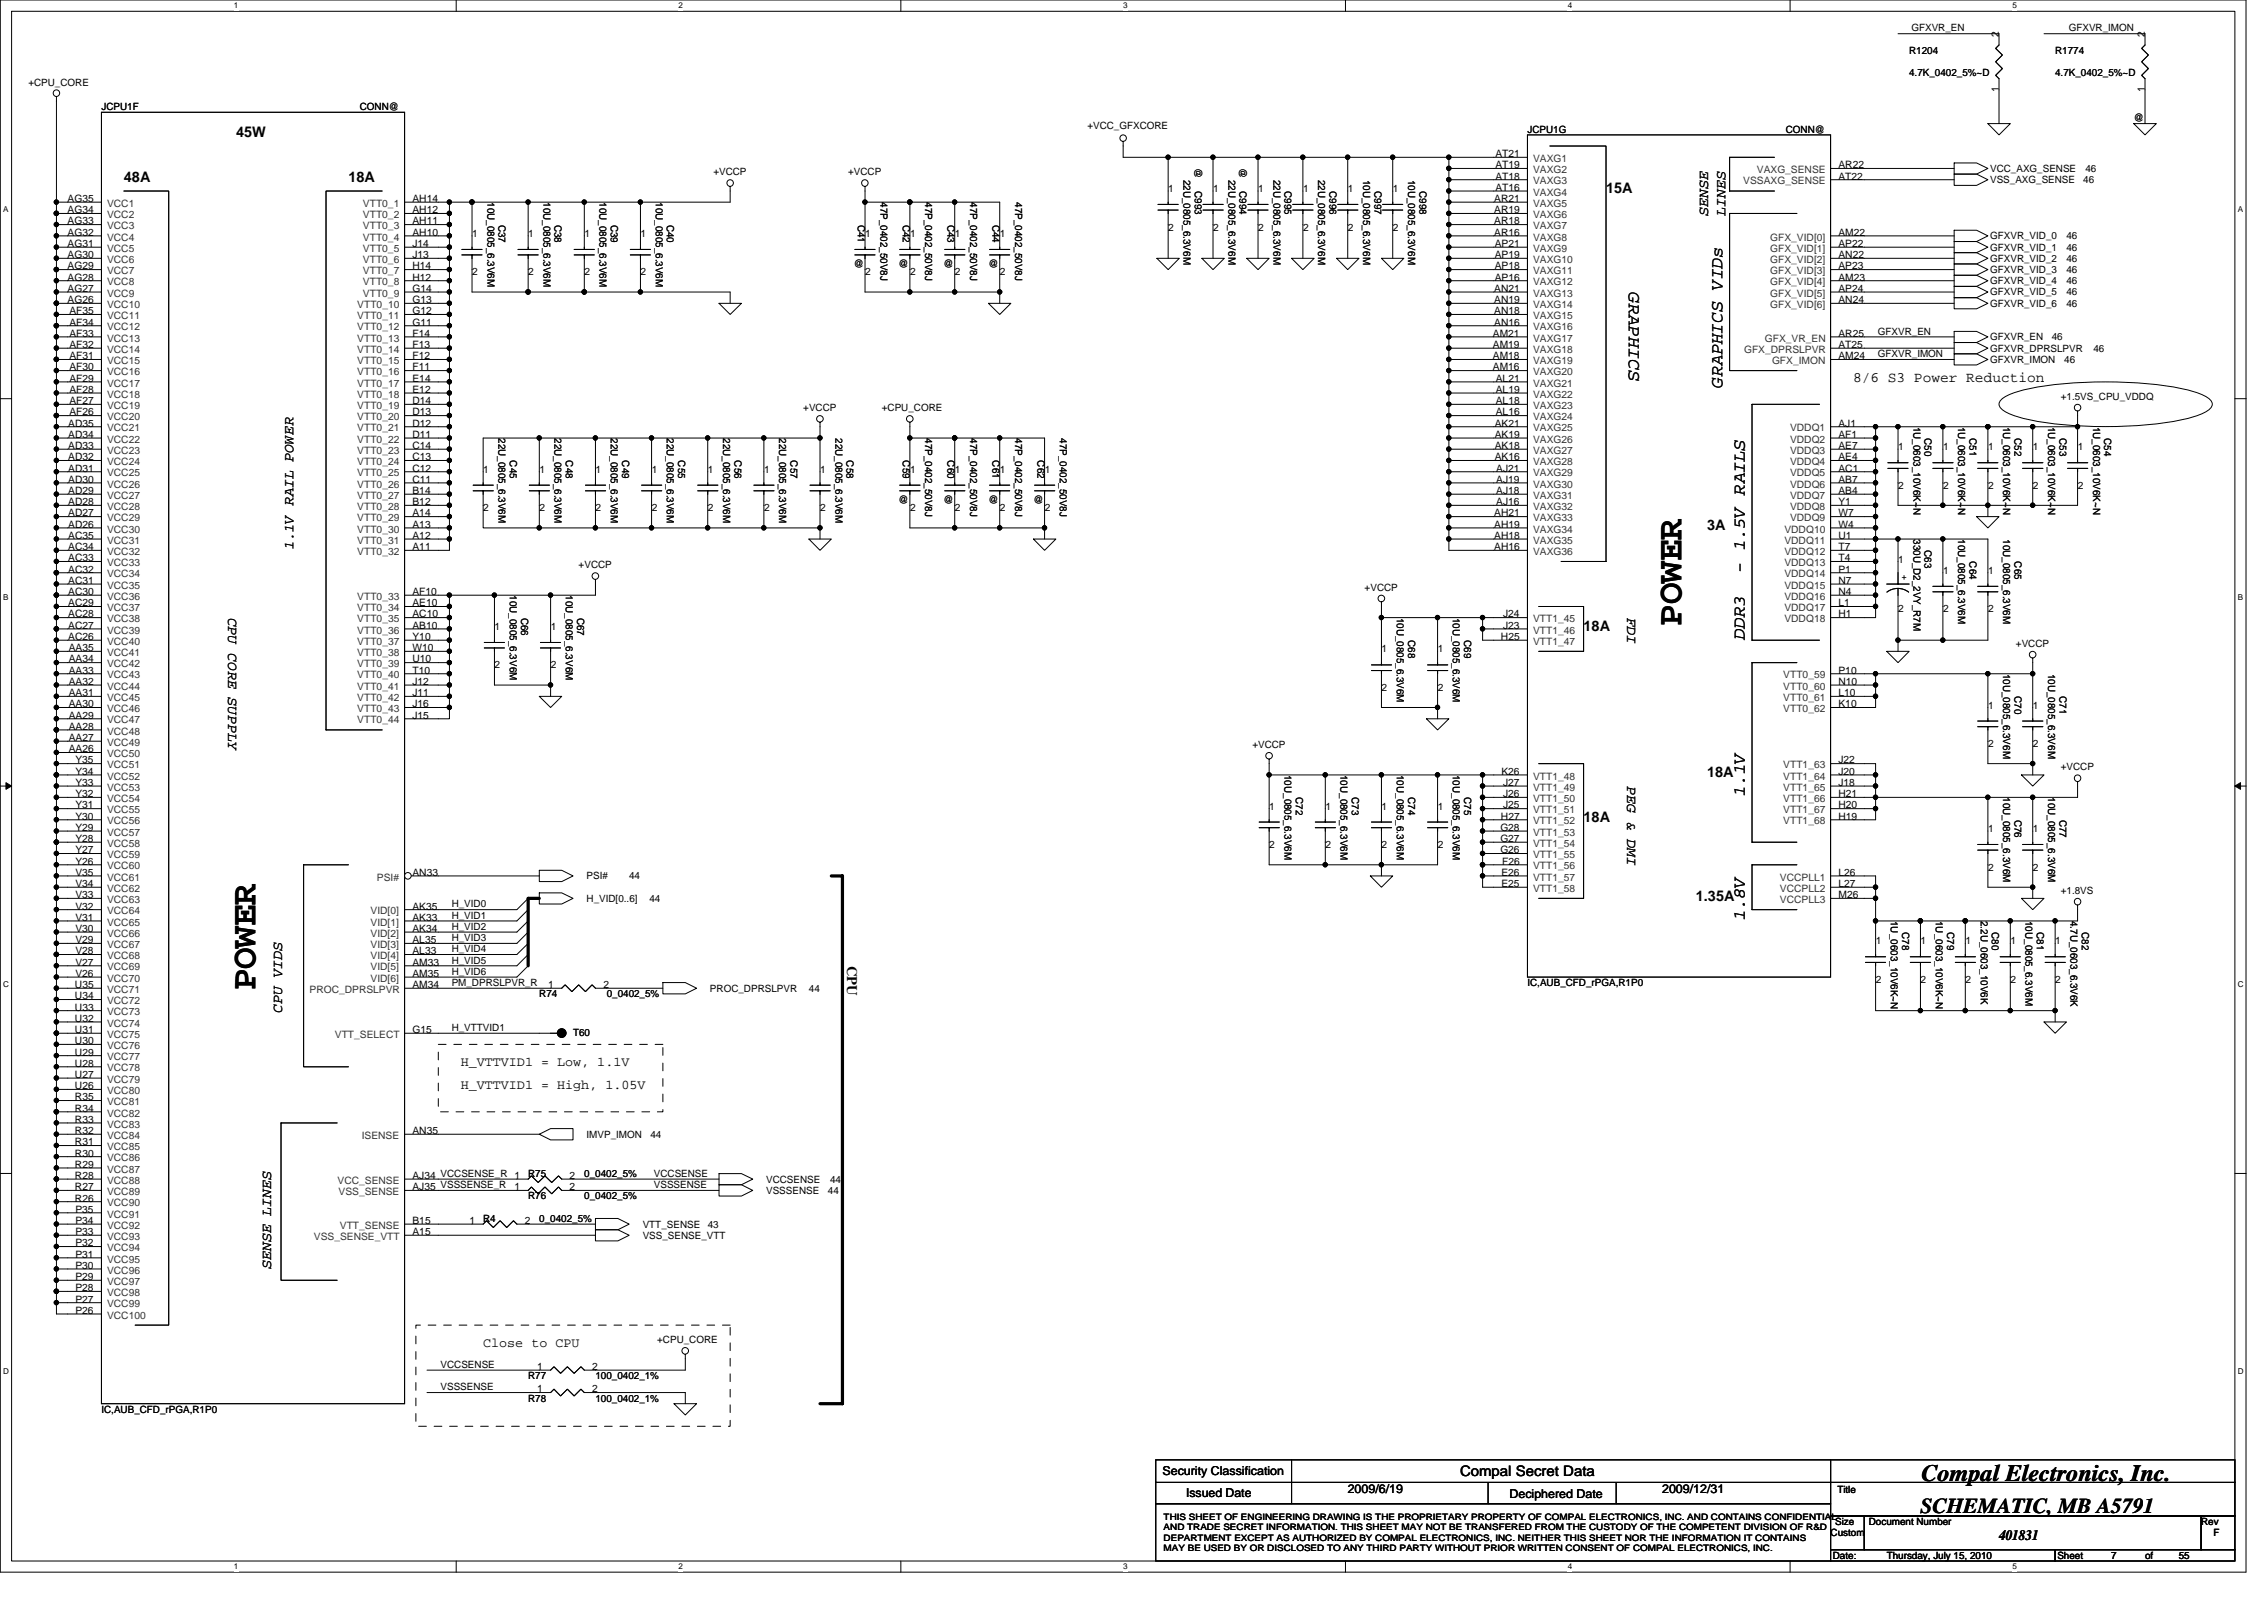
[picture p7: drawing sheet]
<svg xmlns="http://www.w3.org/2000/svg" width="297mm" height="210mm" viewBox="0 0 297 210" stroke-linecap="round" stroke-linejoin="round" font-family="sans-serif">
<defs><g id="words">
<g font-size="4.7">
<text x="220.6" y="82.1" transform="rotate(-90 220.6 82.1)">POWER</text>
<text x="33.5" y="129.9" transform="rotate(-90 33.5 129.9)">POWER</text>
</g>
<text font-size="3.1" x="252.1" y="194.3">Compal Electronics, Inc.</text>
<text font-size="2.8" x="252" y="198.5">SCHEMATIC, MB A5791</text>
<g font-size="2.3">
<text x="213.7" y="38.3" transform="rotate(90 213.7 38.3)">GRAPHICS</text>
<text x="226" y="50.8" transform="rotate(-90 226 50.8)">GRAPHICS VIDs</text>
<text x="228.9" y="75.2" transform="rotate(-90 228.9 75.2)">- 1.5V RAILS</text>
<text x="228.9" y="84" transform="rotate(-90 228.9 84)">DDR3</text>
<text x="228.9" y="104.6" transform="rotate(-90 228.9 104.6)">1.1V</text>
<text x="228.9" y="120.8" transform="rotate(-90 228.9 120.8)">1.8V</text>
</g>
<g font-size="1.9">
<text x="31" y="18">45W</text>
<text x="16.3" y="23.9">48A</text>
<text x="45.7" y="23.9">18A</text>
<text x="210.7" y="25.3">15A</text>
<text x="224.1" y="28.3" transform="rotate(-90 224.1 28.3)">SENSE</text>
<text x="226.4" y="28.3" transform="rotate(-90 226.4 28.3)">LINES</text>
<text x="243.1" y="50.2">8/6 S3 Power Reduction</text>
<text x="224" y="69.5">3A</text>
<text x="38.5" y="72.2" transform="rotate(-90 38.5 72.2)">1.1V RAIL POWER</text>
<text x="29.9" y="81" transform="rotate(90 29.9 81)">CPU CORE SUPPLY</text>
<text x="207.8" y="82.8">18A</text>
<text x="213.5" y="81" transform="rotate(90 213.5 81)">FDI</text>
<text x="224" y="101.9">18A</text>
<text x="207.8" y="107.8">18A</text>
<text x="213.5" y="103.1" transform="rotate(90 213.5 103.1)">PEG &amp; DMI</text>
<text x="222.5" y="118.2">1.35A</text>
<text x="111.2" y="126.7" transform="rotate(90 111.2 126.7)">CPU</text>
<text x="37" y="132.9" transform="rotate(-90 37 132.9)">CPU VIDS</text>
<text x="35.6" y="166.5" transform="rotate(-90 35.6 166.5)">SENSE LINES</text>
<text x="191.6" y="193.7">Compal Secret Data</text>
<text x="262.3" y="202.1">401831</text>
</g>
<g font-size="1.8">
<text x="60.4" y="139.9">H_VTTVID1 = Low, 1.1V</text>
<text x="60.4" y="142.8">H_VTTVID1 = High, 1.05V</text>
<text x="63.4" y="176.7">Close to CPU</text>
</g>
<g font-size="1.6">
<text x="152.5" y="193.5">Security Classification</text>
<text x="155.6" y="196.3">Issued Date</text>
<text x="176.8" y="195.9">2009/6/19</text>
<text x="198.1" y="196.5">Deciphered Date</text>
<text x="218.1" y="195.9">2009/12/31</text>
</g>
<g font-size="1.3">
<text x="250.8" y="4.1">GFXVR_EN</text>
<text x="262.3" y="4.9" transform="rotate(-90 262.3 4.9)">2</text>
<text x="271.4" y="4.1">GFXVR_IMON</text>
<text x="281.4" y="4.9" transform="rotate(-90 281.4 4.9)">2</text>
<text x="3.7" y="11.2">+CPU_CORE</text>
<text x="250.5" y="7.1">R1204</text>
<text x="250.5" y="10">4.7K_0402_5%~D</text>
<text x="269.6" y="7.1">R1774</text>
<text x="269.6" y="10">4.7K_0402_5%~D</text>
<text x="13.3" y="14.5">JCPU1F</text>
<text x="47.2" y="14.5">CONN@</text>
<text x="142.7" y="17">+VCC_GFXCORE</text>
<text x="200.4" y="17.4">JCPU1G</text>
<text x="234.3" y="17.4">CONN@</text>
<text x="262.3" y="12.1" transform="rotate(-90 262.3 12.1)">1</text>
<text x="279.9" y="15.9">@</text>
<text x="281.4" y="12.1" transform="rotate(-90 281.4 12.1)">1</text>
<text x="93.6" y="23">+VCCP</text>
<text x="111.3" y="23">+VCCP</text>
<text x="155.3" y="23.6" transform="rotate(90 155.3 23.6)">22U_0805_6.3V6M</text>
<text x="156.8" y="22.1" transform="rotate(90 156.8 22.1)">@</text>
<text x="161.2" y="23.6" transform="rotate(90 161.2 23.6)">22U_0805_6.3V6M</text>
<text x="162.6" y="22.1" transform="rotate(90 162.6 22.1)">@</text>
<text x="167.1" y="23.6" transform="rotate(90 167.1 23.6)">22U_0805_6.3V6M</text>
<text x="172.9" y="23.6" transform="rotate(90 172.9 23.6)">22U_0805_6.3V6M</text>
<text x="178.9" y="23.6" transform="rotate(90 178.9 23.6)">10U_0805_6.3V6M</text>
<text x="184.7" y="23.6" transform="rotate(90 184.7 23.6)">10U_0805_6.3V6M</text>
<text x="196.2" y="20.6">AT21</text>
<text x="196.2" y="22.1">AT19</text>
<text x="196.2" y="23.6">AT18</text>
<text x="241.2" y="23.6">AT22</text>
<text x="241.2" y="22.1">AR22</text>
<text x="261.1" y="22.6">VCC_AXG_SENSE</text>
<text x="273.6" y="22.6">46</text>
<text x="8.9" y="26.5">AG35</text>
<text x="8.9" y="28">AG34</text>
<text x="8.9" y="29.4">AG33</text>
<text x="54.1" y="26.5">AH14</text>
<text x="54.1" y="28">AH12</text>
<text x="54.1" y="29.4">AH11</text>
<text x="63.9" y="26.5" transform="rotate(90 63.9 26.5)">10U_0805_6.3V6M</text>
<text x="65.4" y="29.5" transform="rotate(90 65.4 29.5)">C37</text>
<text x="71.3" y="26.5" transform="rotate(90 71.3 26.5)">10U_0805_6.3V6M</text>
<text x="72.8" y="29.5" transform="rotate(90 72.8 29.5)">C38</text>
<text x="78.7" y="26.5" transform="rotate(90 78.7 26.5)">10U_0805_6.3V6M</text>
<text x="80.1" y="29.5" transform="rotate(90 80.1 29.5)">C39</text>
<text x="86" y="26.5" transform="rotate(90 86 26.5)">10U_0805_6.3V6M</text>
<text x="87.5" y="29.5" transform="rotate(90 87.5 29.5)">C40</text>
<text x="112.6" y="29.5" transform="rotate(90 112.6 29.5)">C41</text>
<text x="115.5" y="26.5" transform="rotate(90 115.5 26.5)">47P_0402_50V8J</text>
<text x="118.4" y="29.5" transform="rotate(90 118.4 29.5)">C42</text>
<text x="121.4" y="26.5" transform="rotate(90 121.4 26.5)">47P_0402_50V8J</text>
<text x="124.3" y="29.5" transform="rotate(90 124.3 29.5)">C43</text>
<text x="127.3" y="26.5" transform="rotate(90 127.3 26.5)">47P_0402_50V8J</text>
<text x="130.2" y="29.5" transform="rotate(90 130.2 29.5)">C44</text>
<text x="133.2" y="26.5" transform="rotate(90 133.2 26.5)">47P_0402_50V8J</text>
<text x="153.3" y="25.2">1</text>
<text x="156.8" y="25.1" transform="rotate(90 156.8 25.1)">C993</text>
<text x="159.2" y="25.2">1</text>
<text x="162.6" y="25.1" transform="rotate(90 162.6 25.1)">C994</text>
<text x="165.1" y="25.2">1</text>
<text x="168.5" y="25.1" transform="rotate(90 168.5 25.1)">C995</text>
<text x="171" y="25.2">1</text>
<text x="174.4" y="25.1" transform="rotate(90 174.4 25.1)">C996</text>
<text x="176.8" y="25.2">1</text>
<text x="180.3" y="25.1" transform="rotate(90 180.3 25.1)">C997</text>
<text x="182.7" y="25.2">1</text>
<text x="186.2" y="25.1" transform="rotate(90 186.2 25.1)">C998</text>
<text x="196" y="26.5">AR21</text>
<text x="196" y="28">AR19</text>
<text x="196" y="29.4">AR18</text>
<text x="196.2" y="25">AT16</text>
<text x="261.1" y="24">VSS_AXG_SENSE</text>
<text x="273.3" y="24">46</text>
<text x="8.9" y="30.9">AG32</text>
<text x="8.9" y="32.4">AG31</text>
<text x="8.9" y="33.9">AG30</text>
<text x="8.9" y="35.3">AG29</text>
<text x="54.1" y="30.9">AH10</text>
<text x="54.1" y="32.4">J14</text>
<text x="54.1" y="33.9">J13</text>
<text x="54.1" y="35.3">H14</text>
<text x="62" y="31.1">1</text>
<text x="69.3" y="31.1">1</text>
<text x="76.7" y="31.1">1</text>
<text x="84" y="31.1">1</text>
<text x="112" y="35.1">@</text>
<text x="113.5" y="31.1">1</text>
<text x="117.9" y="35.1">@</text>
<text x="119.4" y="31.1">1</text>
<text x="123.8" y="35.1">@</text>
<text x="125.3" y="31.1">1</text>
<text x="129.7" y="35.1">@</text>
<text x="131.2" y="31.1">1</text>
<text x="153.3" y="30.2">2</text>
<text x="159.2" y="30.2">2</text>
<text x="165.1" y="30.2">2</text>
<text x="171" y="30.2">2</text>
<text x="176.8" y="30.2">2</text>
<text x="182.7" y="30.2">2</text>
<text x="196" y="30.9">AR16</text>
<text x="196.1" y="32.4">AP21</text>
<text x="196.1" y="33.9">AP19</text>
<text x="196.1" y="35.3">AP18</text>
<text x="241.2" y="30.9">AM22</text>
<text x="241.2" y="32.4">AP22</text>
<text x="241.2" y="33.9">AN22</text>
<text x="241.2" y="35.3">AP23</text>
<text x="261.1" y="31.4">GFXVR_VID_0</text>
<text x="261.1" y="32.9">GFXVR_VID_1</text>
<text x="261.1" y="34.3">GFXVR_VID_2</text>
<text x="261.1" y="35.8">GFXVR_VID_3</text>
<text x="271.1" y="31.4">46</text>
<text x="271.1" y="32.9">46</text>
<text x="271.1" y="34.3">46</text>
<text x="271.1" y="35.8">46</text>
<text x="8.9" y="36.8">AG28</text>
<text x="8.9" y="38.3">AG27</text>
<text x="8.9" y="39.8">AG26</text>
<text x="9.1" y="41.2">AF35</text>
<text x="54.1" y="39.8">G13</text>
<text x="54.1" y="41.2">G12</text>
<text x="54.1" y="36.8">H12</text>
<text x="54.1" y="38.3">G14</text>
<text x="62" y="36.1">2</text>
<text x="69.3" y="36.1">2</text>
<text x="76.7" y="36.1">2</text>
<text x="84" y="36.1">2</text>
<text x="113.5" y="36.1">2</text>
<text x="119.4" y="36.1">2</text>
<text x="125.3" y="36.1">2</text>
<text x="131.2" y="36.1">2</text>
<text x="196" y="38.3">AN21</text>
<text x="196" y="39.8">AN19</text>
<text x="196" y="41.2">AN18</text>
<text x="196.1" y="36.8">AP16</text>
<text x="241.2" y="36.8">AM23</text>
<text x="241.2" y="38.3">AP24</text>
<text x="241.2" y="39.8">AN24</text>
<text x="261.1" y="37.3">GFXVR_VID_4</text>
<text x="261.1" y="38.8">GFXVR_VID_5</text>
<text x="261.1" y="40.2">GFXVR_VID_6</text>
<text x="271.1" y="37.3">46</text>
<text x="271.1" y="38.8">46</text>
<text x="271.1" y="40.2">46</text>
<text x="9.1" y="42.7">AF34</text>
<text x="9.1" y="44.2">AF33</text>
<text x="9.1" y="45.7">AF32</text>
<text x="9.1" y="47.1">AF31</text>
<text x="54.1" y="42.7">G11</text>
<text x="54.1" y="44.2">F14</text>
<text x="54.1" y="45.7">F13</text>
<text x="54.1" y="47.1">F12</text>
<text x="195.9" y="44.2">AM21</text>
<text x="195.9" y="45.7">AM19</text>
<text x="195.9" y="47.1">AM18</text>
<text x="196" y="42.7">AN16</text>
<text x="241.2" y="45.7">AT25</text>
<text x="241.2" y="47.1">AM24</text>
<text x="241.2" y="44.2">AR25</text>
<text x="246.4" y="43.9">GFXVR_EN</text>
<text x="246.4" y="46.9">GFXVR_IMON</text>
<text x="261.1" y="47.6">GFXVR_IMON</text>
<text x="261.1" y="44.7">GFXVR_EN</text>
<text x="261.1" y="46.1">GFXVR_DPRSLPVR</text>
<text x="269.2" y="44.7">46</text>
<text x="270.8" y="47.6">46</text>
<text x="274.7" y="46.1">46</text>
<text x="9.1" y="48.6">AF30</text>
<text x="9.1" y="50.1">AF29</text>
<text x="9.1" y="51.5">AF28</text>
<text x="9.1" y="53">AF27</text>
<text x="54.1" y="48.6">F11</text>
<text x="54.1" y="50.1">E14</text>
<text x="54.1" y="51.5">E12</text>
<text x="54.1" y="53">D14</text>
<text x="105.4" y="53.9">+VCCP</text>
<text x="115.7" y="53.9">+CPU_CORE</text>
<text x="195.9" y="48.6">AM16</text>
<text x="196.3" y="50.1">AL21</text>
<text x="196.3" y="51.5">AL19</text>
<text x="196.3" y="53">AL18</text>
<text x="270.4" y="52.5">+1.5VS_CPU_VDDQ</text>
<text x="9" y="56">AD35</text>
<text x="9" y="57.4">AD34</text>
<text x="9" y="58.9">AD33</text>
<text x="9.1" y="54.5">AF26</text>
<text x="54.1" y="54.5">D13</text>
<text x="54.1" y="56">D12</text>
<text x="54.1" y="57.4">D11</text>
<text x="54.1" y="58.9">C14</text>
<text x="65.4" y="57.5" transform="rotate(90 65.4 57.5)">22U_0805_6.3V6M</text>
<text x="72.8" y="57.5" transform="rotate(90 72.8 57.5)">22U_0805_6.3V6M</text>
<text x="80.1" y="57.5" transform="rotate(90 80.1 57.5)">22U_0805_6.3V6M</text>
<text x="87.5" y="57.5" transform="rotate(90 87.5 57.5)">22U_0805_6.3V6M</text>
<text x="94.9" y="57.5" transform="rotate(90 94.9 57.5)">22U_0805_6.3V6M</text>
<text x="102.2" y="57.5" transform="rotate(90 102.2 57.5)">22U_0805_6.3V6M</text>
<text x="109.6" y="57.5" transform="rotate(90 109.6 57.5)">22U_0805_6.3V6M</text>
<text x="121.4" y="57.5" transform="rotate(90 121.4 57.5)">47P_0402_50V8J</text>
<text x="127.3" y="57.5" transform="rotate(90 127.3 57.5)">47P_0402_50V8J</text>
<text x="133.2" y="57.5" transform="rotate(90 133.2 57.5)">47P_0402_50V8J</text>
<text x="139.1" y="57.5" transform="rotate(90 139.1 57.5)">47P_0402_50V8J</text>
<text x="196.1" y="56">AK21</text>
<text x="196.1" y="57.4">AK19</text>
<text x="196.1" y="58.9">AK18</text>
<text x="196.3" y="54.5">AL16</text>
<text x="241.2" y="56">AJ1</text>
<text x="241.2" y="57.4">AF1</text>
<text x="241.2" y="58.9">AE7</text>
<text x="249" y="59.1">1</text>
<text x="251" y="56" transform="rotate(90 251 56)">1U_0603_10V6K~N</text>
<text x="252.5" y="57.5" transform="rotate(90 252.5 57.5)">C50</text>
<text x="254.9" y="59.1">1</text>
<text x="256.9" y="56" transform="rotate(90 256.9 56)">1U_0603_10V6K~N</text>
<text x="258.4" y="57.5" transform="rotate(90 258.4 57.5)">C51</text>
<text x="260.8" y="59.1">1</text>
<text x="262.8" y="56" transform="rotate(90 262.8 56)">1U_0603_10V6K~N</text>
<text x="264.3" y="57.5" transform="rotate(90 264.3 57.5)">C52</text>
<text x="266.7" y="59.1">1</text>
<text x="268.7" y="56" transform="rotate(90 268.7 56)">1U_0603_10V6K~N</text>
<text x="270.2" y="57.5" transform="rotate(90 270.2 57.5)">C53</text>
<text x="272.6" y="59.1">1</text>
<text x="274.6" y="56" transform="rotate(90 274.6 56)">1U_0603_10V6K~N</text>
<text x="276.1" y="57.5" transform="rotate(90 276.1 57.5)">C54</text>
<text x="9" y="60.4">AD32</text>
<text x="9" y="61.9">AD31</text>
<text x="9" y="63.3">AD30</text>
<text x="9" y="64.8">AD29</text>
<text x="54.1" y="60.4">C13</text>
<text x="54.1" y="61.9">C12</text>
<text x="54.1" y="63.3">C11</text>
<text x="54.1" y="64.8">B14</text>
<text x="63.4" y="62">1</text>
<text x="66.9" y="60.4" transform="rotate(90 66.9 60.4)">C45</text>
<text x="70.8" y="62">1</text>
<text x="74.2" y="60.4" transform="rotate(90 74.2 60.4)">C48</text>
<text x="78.1" y="62">1</text>
<text x="81.6" y="60.4" transform="rotate(90 81.6 60.4)">C49</text>
<text x="85.5" y="62">1</text>
<text x="89" y="60.4" transform="rotate(90 89 60.4)">C55</text>
<text x="92.9" y="62">1</text>
<text x="96.3" y="60.4" transform="rotate(90 96.3 60.4)">C56</text>
<text x="100.2" y="62">1</text>
<text x="103.7" y="60.4" transform="rotate(90 103.7 60.4)">C57</text>
<text x="107.6" y="62">1</text>
<text x="111.1" y="60.4" transform="rotate(90 111.1 60.4)">C58</text>
<text x="118.4" y="60.4" transform="rotate(90 118.4 60.4)">C59</text>
<text x="119.4" y="62">1</text>
<text x="124.3" y="60.4" transform="rotate(90 124.3 60.4)">C60</text>
<text x="125.3" y="62">1</text>
<text x="130.2" y="60.4" transform="rotate(90 130.2 60.4)">C61</text>
<text x="131.2" y="62">1</text>
<text x="136.1" y="60.4" transform="rotate(90 136.1 60.4)">C62</text>
<text x="137.1" y="62">1</text>
<text x="196.1" y="60.4">AK16</text>
<text x="196.3" y="61.9">AJ21</text>
<text x="196.3" y="63.3">AJ19</text>
<text x="196.3" y="64.8">AJ18</text>
<text x="241.2" y="60.4">AE4</text>
<text x="241.2" y="61.9">AC1</text>
<text x="241.2" y="63.3">AB7</text>
<text x="241.2" y="64.8">AB4</text>
<text x="249" y="64.1">2</text>
<text x="254.9" y="64.1">2</text>
<text x="260.8" y="64.1">2</text>
<text x="266.7" y="64.1">2</text>
<text x="272.6" y="64.1">2</text>
<text x="9" y="66.3">AD28</text>
<text x="9" y="67.8">AD27</text>
<text x="9" y="69.2">AD26</text>
<text x="9" y="70.7">AC35</text>
<text x="54.1" y="66.3">B12</text>
<text x="54.1" y="67.8">A14</text>
<text x="54.1" y="69.2">A13</text>
<text x="54.1" y="70.7">A12</text>
<text x="63.4" y="67.1">2</text>
<text x="70.8" y="67.1">2</text>
<text x="78.1" y="67.1">2</text>
<text x="85.5" y="67.1">2</text>
<text x="92.9" y="67.1">2</text>
<text x="100.2" y="67.1">2</text>
<text x="107.6" y="67.1">2</text>
<text x="117.9" y="66">@</text>
<text x="119.4" y="67.1">2</text>
<text x="123.8" y="66">@</text>
<text x="125.3" y="67.1">2</text>
<text x="129.7" y="66">@</text>
<text x="131.2" y="67.1">2</text>
<text x="135.6" y="66">@</text>
<text x="137.1" y="67.1">2</text>
<text x="196" y="67.8">AH21</text>
<text x="196" y="69.2">AH19</text>
<text x="196" y="70.7">AH18</text>
<text x="196.3" y="66.3">AJ16</text>
<text x="241.2" y="66.3">Y1</text>
<text x="241.2" y="67.8">W7</text>
<text x="241.2" y="69.2">W4</text>
<text x="241.2" y="70.7">U1</text>
<text x="251" y="70.7" transform="rotate(90 251 70.7)">330U_D2_2VY_R7M</text>
<text x="256.9" y="70.7" transform="rotate(90 256.9 70.7)">10U_0805_6.3V6M</text>
<text x="262.8" y="70.7" transform="rotate(90 262.8 70.7)">10U_0805_6.3V6M</text>
<text x="9" y="72.2">AC34</text>
<text x="9" y="73.6">AC33</text>
<text x="9" y="75.1">AC32</text>
<text x="9" y="76.6">AC31</text>
<text x="54.1" y="72.2">A11</text>
<text x="75.9" y="74.5">+VCCP</text>
<text x="179" y="77.5">+VCCP</text>
<text x="196" y="72.2">AH16</text>
<text x="241.2" y="72.2">T7</text>
<text x="241.2" y="73.6">T4</text>
<text x="241.2" y="75.1">P1</text>
<text x="241.2" y="76.6">N7</text>
<text x="249" y="73.8">1</text>
<text x="249.5" y="76.1">+</text>
<text x="252.5" y="72.2" transform="rotate(90 252.5 72.2)">C63</text>
<text x="254.9" y="75.3">1</text>
<text x="258.4" y="73.7" transform="rotate(90 258.4 73.7)">C64</text>
<text x="260.8" y="75.3">1</text>
<text x="264.3" y="73.7" transform="rotate(90 264.3 73.7)">C65</text>
<text x="9" y="78.1">AC30</text>
<text x="9" y="79.5">AC29</text>
<text x="9" y="81">AC28</text>
<text x="9" y="82.5">AC27</text>
<text x="9" y="84">AC26</text>
<text x="54.1" y="78.1">AF10</text>
<text x="54.1" y="79.5">AE10</text>
<text x="54.1" y="81">AC10</text>
<text x="54.1" y="82.5">AB10</text>
<text x="54.1" y="84">Y10</text>
<text x="64.9" y="82.7">1</text>
<text x="66.9" y="78.1" transform="rotate(90 66.9 78.1)">10U_0805_6.3V6M</text>
<text x="68.4" y="81" transform="rotate(90 68.4 81)">C66</text>
<text x="72.3" y="82.7">1</text>
<text x="74.2" y="78.1" transform="rotate(90 74.2 78.1)">10U_0805_6.3V6M</text>
<text x="75.7" y="81" transform="rotate(90 75.7 81)">C67</text>
<text x="183.3" y="81" transform="rotate(90 183.3 81)">10U_0805_6.3V6M</text>
<text x="184.7" y="84" transform="rotate(90 184.7 84)">C68</text>
<text x="190.6" y="81" transform="rotate(90 190.6 81)">10U_0805_6.3V6M</text>
<text x="192.1" y="84" transform="rotate(90 192.1 84)">C69</text>
<text x="196.9" y="84">H25</text>
<text x="197.2" y="81">J24</text>
<text x="197.2" y="82.5">J23</text>
<text x="241.2" y="78.1">N4</text>
<text x="241.2" y="79.5">L1</text>
<text x="241.2" y="81">H1</text>
<text x="249" y="80.3">2</text>
<text x="254.9" y="80.3">2</text>
<text x="260.8" y="80.3">2</text>
<text x="9" y="85.4">AA35</text>
<text x="9" y="86.9">AA34</text>
<text x="9" y="88.4">AA33</text>
<text x="9" y="89.9">AA32</text>
<text x="54.1" y="85.4">W10</text>
<text x="54.1" y="86.9">U10</text>
<text x="54.1" y="88.4">T10</text>
<text x="54.1" y="89.9">J12</text>
<text x="64.9" y="87.7">2</text>
<text x="72.3" y="87.7">2</text>
<text x="181.3" y="85.6">1</text>
<text x="188.6" y="85.6">1</text>
<text x="241.2" y="88.4">P10</text>
<text x="241.2" y="89.9">N10</text>
<text x="262.8" y="88.4" transform="rotate(90 262.8 88.4)">10U_0805_6.3V6M</text>
<text x="264.5" y="84.9">+VCCP</text>
<text x="268.7" y="88.4" transform="rotate(90 268.7 88.4)">10U_0805_6.3V6M</text>
<text x="9" y="91.3">AA31</text>
<text x="9" y="92.8">AA30</text>
<text x="9" y="94.3">AA29</text>
<text x="9" y="95.7">AA28</text>
<text x="54.1" y="91.3">J11</text>
<text x="54.1" y="92.8">J16</text>
<text x="54.1" y="94.3">J15</text>
<text x="181.3" y="90.6">2</text>
<text x="188.6" y="90.6">2</text>
<text x="241.2" y="91.3">L10</text>
<text x="241.2" y="92.8">K10</text>
<text x="260.8" y="93">1</text>
<text x="264.3" y="91.4" transform="rotate(90 264.3 91.4)">C70</text>
<text x="266.7" y="93">1</text>
<text x="270.2" y="91.4" transform="rotate(90 270.2 91.4)">C71</text>
<text x="9" y="97.2">AA27</text>
<text x="9" y="98.7">AA26</text>
<text x="9.9" y="100.2">Y35</text>
<text x="9.9" y="101.6">Y34</text>
<text x="164.3" y="98.1">+VCCP</text>
<text x="168.5" y="101.7" transform="rotate(90 168.5 101.7)">10U_0805_6.3V6M</text>
<text x="175.9" y="101.7" transform="rotate(90 175.9 101.7)">10U_0805_6.3V6M</text>
<text x="183.3" y="101.7" transform="rotate(90 183.3 101.7)">10U_0805_6.3V6M</text>
<text x="190.6" y="101.7" transform="rotate(90 190.6 101.7)">10U_0805_6.3V6M</text>
<text x="197" y="101.6">K26</text>
<text x="241.2" y="100.2">J22</text>
<text x="241.2" y="101.6">J20</text>
<text x="260.8" y="98">2</text>
<text x="266.7" y="98">2</text>
<text x="270.4" y="101.1">+VCCP</text>
<text x="9.9" y="103.1">Y33</text>
<text x="9.9" y="104.6">Y32</text>
<text x="9.9" y="106.1">Y31</text>
<text x="9.9" y="107.5">Y30</text>
<text x="166.5" y="106.2">1</text>
<text x="170" y="104.6" transform="rotate(90 170 104.6)">C72</text>
<text x="173.9" y="106.2">1</text>
<text x="177.4" y="104.6" transform="rotate(90 177.4 104.6)">C73</text>
<text x="181.3" y="106.2">1</text>
<text x="184.7" y="104.6" transform="rotate(90 184.7 104.6)">C74</text>
<text x="188.6" y="106.2">1</text>
<text x="192.1" y="104.6" transform="rotate(90 192.1 104.6)">C75</text>
<text x="196.9" y="107.5">H27</text>
<text x="197.2" y="103.1">J27</text>
<text x="197.2" y="104.6">J26</text>
<text x="197.2" y="106.1">J25</text>
<text x="241.2" y="103.1">J18</text>
<text x="241.2" y="104.6">H21</text>
<text x="241.2" y="106.1">H20</text>
<text x="241.2" y="107.5">H19</text>
<text x="262.8" y="104.6" transform="rotate(90 262.8 104.6)">10U_0805_6.3V6M</text>
<text x="264.3" y="107.5" transform="rotate(90 264.3 107.5)">C76</text>
<text x="268.7" y="104.6" transform="rotate(90 268.7 104.6)">10U_0805_6.3V6M</text>
<text x="270.2" y="107.5" transform="rotate(90 270.2 107.5)">C77</text>
<text x="9.9" y="109">Y29</text>
<text x="9.9" y="110.5">Y28</text>
<text x="9.9" y="112">Y27</text>
<text x="9.9" y="113.4">Y26</text>
<text x="166.5" y="111.3">2</text>
<text x="173.9" y="111.3">2</text>
<text x="181.3" y="111.3">2</text>
<text x="188.6" y="111.3">2</text>
<text x="196.8" y="109">G28</text>
<text x="196.8" y="110.5">G27</text>
<text x="196.8" y="112">G26</text>
<text x="197.1" y="113.4">F26</text>
<text x="260.8" y="109.2">1</text>
<text x="266.7" y="109.2">1</text>
<text x="9.9" y="114.9">V35</text>
<text x="9.9" y="116.4">V34</text>
<text x="9.9" y="117.8">V33</text>
<text x="9.9" y="119.3">V32</text>
<text x="54.1" y="114.9">AN33</text>
<text x="54.1" y="119.3">AK35</text>
<text x="59.3" y="119">H_VID0</text>
<text x="77" y="115.4">PSI#</text>
<text x="77" y="118.3">H_VID[0..6]</text>
<text x="82.5" y="115.4">44</text>
<text x="85.2" y="118.3">44</text>
<text x="197" y="114.9">E26</text>
<text x="197" y="116.4">E25</text>
<text x="241.2" y="114.9">L26</text>
<text x="241.2" y="116.4">L27</text>
<text x="241.2" y="117.8">M26</text>
<text x="260.8" y="114.2">2</text>
<text x="266.7" y="114.2">2</text>
<text x="270.4" y="117.3">+1.8VS</text>
<text x="9.9" y="120.8">V31</text>
<text x="9.9" y="122.3">V30</text>
<text x="9.9" y="123.7">V29</text>
<text x="9.9" y="125.2">V28</text>
<text x="54.1" y="120.8">AK33</text>
<text x="54.1" y="122.3">AK34</text>
<text x="54.1" y="123.7">AL35</text>
<text x="54.1" y="125.2">AL33</text>
<text x="59.3" y="123.5">H_VID3</text>
<text x="59.3" y="122">H_VID2</text>
<text x="59.3" y="120.5">H_VID1</text>
<text x="59.3" y="124.9">H_VID4</text>
<text x="246.1" y="123.9">1</text>
<text x="248.1" y="120.8" transform="rotate(90 248.1 120.8)">1U_0603_10V6K~N</text>
<text x="249.6" y="122.3" transform="rotate(90 249.6 122.3)">C78</text>
<text x="252" y="123.9">1</text>
<text x="254" y="120.8" transform="rotate(90 254 120.8)">1U_0603_10V6K~N</text>
<text x="255.5" y="122.3" transform="rotate(90 255.5 122.3)">C79</text>
<text x="257.9" y="123.9">1</text>
<text x="259.9" y="120.8" transform="rotate(90 259.9 120.8)">2.2U_0603_10V6K</text>
<text x="261.3" y="122.3" transform="rotate(90 261.3 122.3)">C80</text>
<text x="263.8" y="123.9">1</text>
<text x="265.8" y="120.8" transform="rotate(90 265.8 120.8)">10U_0805_6.3V6M</text>
<text x="267.2" y="122.3" transform="rotate(90 267.2 122.3)">C81</text>
<text x="269.7" y="123.9">1</text>
<text x="271.6" y="120.8" transform="rotate(90 271.6 120.8)">4.7U_0603_6.3V6K</text>
<text x="273.1" y="122.3" transform="rotate(90 273.1 122.3)">C82</text>
<text x="9.8" y="129.6">U35</text>
<text x="9.8" y="131.1">U34</text>
<text x="9.9" y="126.7">V27</text>
<text x="9.9" y="128.2">V26</text>
<text x="54.1" y="126.7">AM33</text>
<text x="54.1" y="128.2">AM35</text>
<text x="54.1" y="129.6">AM34</text>
<text x="59.3" y="129.3">PM_DPRSLPVR_R</text>
<text x="59.3" y="126.4">H_VID5</text>
<text x="59.3" y="127.9">H_VID6</text>
<text x="70.8" y="130.8">R74</text>
<text x="71.9" y="129.6">1</text>
<text x="79.2" y="129.6">2</text>
<text x="79.6" y="130.8">0_0402_5%</text>
<text x="93.2" y="130.1">PROC_DPRSLPVR</text>
<text x="106.1" y="130.1">44</text>
<text x="200.4" y="129.4">IC,AUB_CFD_rPGA,R1P0</text>
<text x="246.1" y="128.9">2</text>
<text x="252" y="128.9">2</text>
<text x="257.9" y="128.9">2</text>
<text x="263.8" y="128.9">2</text>
<text x="269.7" y="128.9">2</text>
<text x="9.8" y="132.6">U33</text>
<text x="9.8" y="134">U32</text>
<text x="9.8" y="135.5">U31</text>
<text x="9.8" y="137">U30</text>
<text x="54.1" y="135.5">G15</text>
<text x="59.3" y="135.3">H_VTTVID1</text>
<text x="75.2" y="135.8">T60</text>
<text x="9.8" y="138.5">U29</text>
<text x="9.8" y="139.9">U28</text>
<text x="9.8" y="141.4">U27</text>
<text x="9.8" y="142.9">U26</text>
<text x="9.8" y="144.4">R35</text>
<text x="9.8" y="145.8">R34</text>
<text x="9.8" y="147.3">R33</text>
<text x="9.8" y="148.8">R32</text>
<text x="54.1" y="148.8">AN35</text>
<text x="77" y="149.2">IMVP_IMON</text>
<text x="85.3" y="149.2">44</text>
<text x="9.8" y="150.3">R31</text>
<text x="9.8" y="151.7">R30</text>
<text x="9.8" y="153.2">R29</text>
<text x="9.8" y="154.7">R28</text>
<text x="54.1" y="154.7">AJ34 VCCSENSE_R</text>
<text x="67.5" y="154.7">1</text>
<text x="69.3" y="154.4">R75</text>
<text x="74.7" y="154.7">2</text>
<text x="76.7" y="154.4">0_0402_5%</text>
<text x="85.8" y="154.4">VCCSENSE</text>
<text x="85.8" y="155.9">VSSSENSE</text>
<text x="100.5" y="155.2">VCCSENSE</text>
<text x="108.9" y="155.2">44</text>
<text x="9.8" y="156.1">R27</text>
<text x="9.8" y="157.6">R26</text>
<text x="9.9" y="159.1">P35</text>
<text x="9.9" y="160.6">P34</text>
<text x="54.1" y="156.1">AJ35 VSSSENSE_R</text>
<text x="54.1" y="160.6">B15</text>
<text x="61.6" y="160.6">1</text>
<text x="63.4" y="160.3">R4</text>
<text x="67.5" y="156.1">1</text>
<text x="68.9" y="160.6">2</text>
<text x="69.3" y="157.4">R76</text>
<text x="70.8" y="160.3">0_0402_5%</text>
<text x="74.7" y="156.1">2</text>
<text x="76.7" y="157.4">0_0402_5%</text>
<text x="84.3" y="161">VTT_SENSE</text>
<text x="92.9" y="161">43</text>
<text x="100.5" y="156.6">VSSSENSE</text>
<text x="108.6" y="156.6">44</text>
<text x="9.9" y="162">P33</text>
<text x="9.9" y="163.5">P32</text>
<text x="9.9" y="165">P31</text>
<text x="9.9" y="166.5">P30</text>
<text x="9.9" y="167.9">P29</text>
<text x="54.1" y="162">A15</text>
<text x="84.3" y="162.5">VSS_SENSE_VTT</text>
<text x="9.9" y="169.4">P28</text>
<text x="9.9" y="170.9">P27</text>
<text x="9.9" y="172.4">P26</text>
<text x="57.8" y="179.5">VCCSENSE</text>
<text x="70.5" y="179.7">1</text>
<text x="77.7" y="179.7">2</text>
<text x="86.2" y="176.2">+CPU_CORE</text>
<text x="13.3" y="185.3">IC,AUB_CFD_rPGA,R1P0</text>
<text x="57.8" y="182.4">VSSSENSE</text>
<text x="69.3" y="183.9">R78</text>
<text x="69.3" y="180.9">R77</text>
<text x="70.5" y="182.7">1</text>
<text x="77.7" y="182.7">2</text>
<text x="78.1" y="183.9">100_0402_1%</text>
<text x="78.1" y="180.9">100_0402_1%</text>
<text x="241.1" y="195.8">Title</text>
<text x="240.2" y="201.5">Custom</text>
<text x="240.8" y="200.1">Size</text>
<text x="245.2" y="200.1">Document Number</text>
<text x="288.8" y="200.1">Rev</text>
<text x="290.4" y="201.5">F</text>
<text x="240.5" y="204.5">Date:</text>
<text x="247.5" y="204.5">Thursday, July 15, 2010</text>
<text x="269.9" y="204.5">Sheet</text>
<text x="277" y="204.5">7</text>
<text x="281.4" y="204.5">of</text>
<text x="285.9" y="204.5">55</text>
</g>
<g font-size="1.3" fill="#333">
<text x="201.1" y="21.3">VAXG1</text>
<text x="201.1" y="22.7">VAXG2</text>
<text x="230.5" y="22.7">VAXG_SENSE</text>
<text x="14.1" y="27.1">VCC1</text>
<text x="14.1" y="28.6">VCC2</text>
<text x="47.6" y="27.1">VTT0_1</text>
<text x="47.6" y="28.6">VTT0_2</text>
<text x="201.1" y="24.2">VAXG3</text>
<text x="201.1" y="25.7">VAXG4</text>
<text x="201.1" y="27.1">VAXG5</text>
<text x="201.1" y="28.6">VAXG6</text>
<text x="228.7" y="24.2">VSSAXG_SENSE</text>
<text x="14.1" y="30.1">VCC3</text>
<text x="14.1" y="31.6">VCC4</text>
<text x="14.1" y="33">VCC5</text>
<text x="14.1" y="34.5">VCC6</text>
<text x="14.1" y="36">VCC7</text>
<text x="47.6" y="30.1">VTT0_3</text>
<text x="47.6" y="31.6">VTT0_4</text>
<text x="47.6" y="33">VTT0_5</text>
<text x="47.6" y="34.5">VTT0_6</text>
<text x="47.6" y="36">VTT0_7</text>
<text x="201.1" y="30.1">VAXG7</text>
<text x="201.1" y="31.6">VAXG8</text>
<text x="201.1" y="33">VAXG9</text>
<text x="201.1" y="34.5">VAXG10</text>
<text x="201.1" y="36">VAXG11</text>
<text x="232.3" y="31.6">GFX_VID[0]</text>
<text x="232.3" y="33">GFX_VID[1]</text>
<text x="232.3" y="34.5">GFX_VID[2]</text>
<text x="232.3" y="36">GFX_VID[3]</text>
<text x="14.1" y="37.4">VCC8</text>
<text x="14.1" y="38.9">VCC9</text>
<text x="14.1" y="40.4">VCC10</text>
<text x="14.1" y="41.9">VCC11</text>
<text x="46.9" y="40.4">VTT0_10</text>
<text x="46.9" y="41.9">VTT0_11</text>
<text x="47.6" y="37.4">VTT0_8</text>
<text x="47.6" y="38.9">VTT0_9</text>
<text x="201.1" y="37.4">VAXG12</text>
<text x="201.1" y="38.9">VAXG13</text>
<text x="201.1" y="40.4">VAXG14</text>
<text x="201.1" y="41.9">VAXG15</text>
<text x="232.3" y="37.4">GFX_VID[4]</text>
<text x="232.3" y="38.9">GFX_VID[5]</text>
<text x="232.3" y="40.4">GFX_VID[6]</text>
<text x="14.1" y="43.3">VCC12</text>
<text x="14.1" y="44.8">VCC13</text>
<text x="14.1" y="46.3">VCC14</text>
<text x="14.1" y="47.8">VCC15</text>
<text x="46.9" y="43.3">VTT0_12</text>
<text x="46.9" y="44.8">VTT0_13</text>
<text x="46.9" y="46.3">VTT0_14</text>
<text x="46.9" y="47.8">VTT0_15</text>
<text x="201.1" y="43.3">VAXG16</text>
<text x="201.1" y="44.8">VAXG17</text>
<text x="201.1" y="46.3">VAXG18</text>
<text x="201.1" y="47.8">VAXG19</text>
<text x="228.8" y="46.3">GFX_DPRSLPVR</text>
<text x="231.6" y="44.8">GFX_VR_EN</text>
<text x="232.5" y="47.8">GFX_IMON</text>
<text x="14.1" y="49.2">VCC16</text>
<text x="14.1" y="50.7">VCC17</text>
<text x="14.1" y="52.2">VCC18</text>
<text x="14.1" y="53.7">VCC19</text>
<text x="46.9" y="49.2">VTT0_16</text>
<text x="46.9" y="50.7">VTT0_17</text>
<text x="46.9" y="52.2">VTT0_18</text>
<text x="46.9" y="53.7">VTT0_19</text>
<text x="201.1" y="49.2">VAXG20</text>
<text x="201.1" y="50.7">VAXG21</text>
<text x="201.1" y="52.2">VAXG22</text>
<text x="201.1" y="53.7">VAXG23</text>
<text x="14.1" y="55.1">VCC20</text>
<text x="14.1" y="56.6">VCC21</text>
<text x="14.1" y="58.1">VCC22</text>
<text x="14.1" y="59.5">VCC23</text>
<text x="46.9" y="55.1">VTT0_20</text>
<text x="46.9" y="56.6">VTT0_21</text>
<text x="46.9" y="58.1">VTT0_22</text>
<text x="46.9" y="59.5">VTT0_23</text>
<text x="201.1" y="55.1">VAXG24</text>
<text x="201.1" y="56.6">VAXG25</text>
<text x="201.1" y="58.1">VAXG26</text>
<text x="201.1" y="59.5">VAXG27</text>
<text x="234.9" y="56.6">VDDQ1</text>
<text x="234.9" y="58.1">VDDQ2</text>
<text x="234.9" y="59.5">VDDQ3</text>
<text x="14.1" y="61">VCC24</text>
<text x="14.1" y="62.5">VCC25</text>
<text x="14.1" y="64">VCC26</text>
<text x="14.1" y="65.4">VCC27</text>
<text x="46.9" y="61">VTT0_24</text>
<text x="46.9" y="62.5">VTT0_25</text>
<text x="46.9" y="64">VTT0_26</text>
<text x="46.9" y="65.4">VTT0_27</text>
<text x="201.1" y="61">VAXG28</text>
<text x="201.1" y="62.5">VAXG29</text>
<text x="201.1" y="64">VAXG30</text>
<text x="201.1" y="65.4">VAXG31</text>
<text x="234.9" y="61">VDDQ4</text>
<text x="234.9" y="62.5">VDDQ5</text>
<text x="234.9" y="64">VDDQ6</text>
<text x="234.9" y="65.4">VDDQ7</text>
<text x="14.1" y="66.9">VCC28</text>
<text x="14.1" y="68.4">VCC29</text>
<text x="14.1" y="69.9">VCC30</text>
<text x="14.1" y="71.3">VCC31</text>
<text x="46.9" y="66.9">VTT0_28</text>
<text x="46.9" y="68.4">VTT0_29</text>
<text x="46.9" y="69.9">VTT0_30</text>
<text x="46.9" y="71.3">VTT0_31</text>
<text x="201.1" y="66.9">VAXG32</text>
<text x="201.1" y="68.4">VAXG33</text>
<text x="201.1" y="69.9">VAXG34</text>
<text x="201.1" y="71.3">VAXG35</text>
<text x="234.1" y="69.9">VDDQ10</text>
<text x="234.1" y="71.3">VDDQ11</text>
<text x="234.9" y="66.9">VDDQ8</text>
<text x="234.9" y="68.4">VDDQ9</text>
<text x="14.1" y="72.8">VCC32</text>
<text x="14.1" y="74.3">VCC33</text>
<text x="14.1" y="75.8">VCC34</text>
<text x="14.1" y="77.2">VCC35</text>
<text x="46.9" y="72.8">VTT0_32</text>
<text x="201.1" y="72.8">VAXG36</text>
<text x="234.1" y="72.8">VDDQ12</text>
<text x="234.1" y="74.3">VDDQ13</text>
<text x="234.1" y="75.8">VDDQ14</text>
<text x="234.1" y="77.2">VDDQ15</text>
<text x="14.1" y="78.7">VCC36</text>
<text x="14.1" y="80.2">VCC37</text>
<text x="14.1" y="81.6">VCC38</text>
<text x="14.1" y="83.1">VCC39</text>
<text x="46.9" y="78.7">VTT0_33</text>
<text x="46.9" y="80.2">VTT0_34</text>
<text x="46.9" y="81.6">VTT0_35</text>
<text x="46.9" y="83.1">VTT0_36</text>
<text x="201.1" y="81.6">VTT1_45</text>
<text x="201.1" y="83.1">VTT1_46</text>
<text x="234.1" y="78.7">VDDQ16</text>
<text x="234.1" y="80.2">VDDQ17</text>
<text x="234.1" y="81.6">VDDQ18</text>
<text x="14.1" y="84.6">VCC40</text>
<text x="14.1" y="86.1">VCC41</text>
<text x="14.1" y="87.5">VCC42</text>
<text x="14.1" y="89">VCC43</text>
<text x="46.9" y="84.6">VTT0_37</text>
<text x="46.9" y="86.1">VTT0_38</text>
<text x="46.9" y="87.5">VTT0_39</text>
<text x="46.9" y="89">VTT0_40</text>
<text x="201.1" y="84.6">VTT1_47</text>
<text x="234" y="89">VTT0_59</text>
<text x="14.1" y="90.5">VCC44</text>
<text x="14.1" y="92">VCC45</text>
<text x="14.1" y="93.4">VCC46</text>
<text x="14.1" y="94.9">VCC47</text>
<text x="46.9" y="90.5">VTT0_41</text>
<text x="46.9" y="92">VTT0_42</text>
<text x="46.9" y="93.4">VTT0_43</text>
<text x="46.9" y="94.9">VTT0_44</text>
<text x="234" y="90.5">VTT0_60</text>
<text x="234" y="92">VTT0_61</text>
<text x="234" y="93.4">VTT0_62</text>
<text x="14.1" y="96.4">VCC48</text>
<text x="14.1" y="97.9">VCC49</text>
<text x="14.1" y="99.3">VCC50</text>
<text x="14.1" y="100.8">VCC51</text>
<text x="234" y="100.8">VTT1_63</text>
<text x="14.1" y="102.3">VCC52</text>
<text x="14.1" y="103.7">VCC53</text>
<text x="14.1" y="105.2">VCC54</text>
<text x="14.1" y="106.7">VCC55</text>
<text x="201.1" y="102.3">VTT1_48</text>
<text x="201.1" y="103.7">VTT1_49</text>
<text x="201.1" y="105.2">VTT1_50</text>
<text x="201.1" y="106.7">VTT1_51</text>
<text x="234" y="102.3">VTT1_64</text>
<text x="234" y="103.7">VTT1_65</text>
<text x="234" y="105.2">VTT1_66</text>
<text x="234" y="106.7">VTT1_67</text>
<text x="14.1" y="108.2">VCC56</text>
<text x="14.1" y="109.6">VCC57</text>
<text x="14.1" y="111.1">VCC58</text>
<text x="14.1" y="112.6">VCC59</text>
<text x="201.1" y="108.2">VTT1_52</text>
<text x="201.1" y="109.6">VTT1_53</text>
<text x="201.1" y="111.1">VTT1_54</text>
<text x="201.1" y="112.6">VTT1_55</text>
<text x="234" y="108.2">VTT1_68</text>
<text x="14.1" y="114.1">VCC60</text>
<text x="14.1" y="115.5">VCC61</text>
<text x="14.1" y="117">VCC62</text>
<text x="14.1" y="118.5">VCC63</text>
<text x="14.1" y="120">VCC64</text>
<text x="48.6" y="120">VID[0]</text>
<text x="49.4" y="115.5">PSI#</text>
<text x="201.1" y="114.1">VTT1_56</text>
<text x="201.1" y="115.5">VTT1_57</text>
<text x="201.1" y="117">VTT1_58</text>
<text x="233.5" y="115.5">VCCPLL1</text>
<text x="233.5" y="117">VCCPLL2</text>
<text x="233.5" y="118.5">VCCPLL3</text>
<text x="14.1" y="121.4">VCC65</text>
<text x="14.1" y="122.9">VCC66</text>
<text x="14.1" y="124.4">VCC67</text>
<text x="14.1" y="125.8">VCC68</text>
<text x="48.6" y="121.4">VID[1]</text>
<text x="48.6" y="122.9">VID[2]</text>
<text x="48.6" y="124.4">VID[3]</text>
<text x="48.6" y="125.8">VID[4]</text>
<text x="14.1" y="127.3">VCC69</text>
<text x="14.1" y="128.8">VCC70</text>
<text x="14.1" y="130.3">VCC71</text>
<text x="14.1" y="131.7">VCC72</text>
<text x="40.6" y="130.3">PROC_DPRSLPVR</text>
<text x="48.6" y="127.3">VID[5]</text>
<text x="48.6" y="128.8">VID[6]</text>
<text x="14.1" y="133.2">VCC73</text>
<text x="14.1" y="134.7">VCC74</text>
<text x="14.1" y="136.2">VCC75</text>
<text x="14.1" y="137.6">VCC76</text>
<text x="43.9" y="136.2">VTT_SELECT</text>
<text x="14.1" y="139.1">VCC77</text>
<text x="14.1" y="140.6">VCC78</text>
<text x="14.1" y="142">VCC79</text>
<text x="14.1" y="143.5">VCC80</text>
<text x="14.1" y="145">VCC81</text>
<text x="14.1" y="146.5">VCC82</text>
<text x="14.1" y="147.9">VCC83</text>
<text x="14.1" y="149.4">VCC84</text>
<text x="47.5" y="149.4">ISENSE</text>
<text x="14.1" y="150.9">VCC85</text>
<text x="14.1" y="152.4">VCC86</text>
<text x="14.1" y="153.8">VCC87</text>
<text x="14.1" y="155.3">VCC88</text>
<text x="44.3" y="155.3">VCC_SENSE</text>
<text x="14.1" y="156.8">VCC89</text>
<text x="14.1" y="158.3">VCC90</text>
<text x="14.1" y="159.7">VCC91</text>
<text x="14.1" y="161.2">VCC92</text>
<text x="44.4" y="156.8">VSS_SENSE</text>
<text x="44.6" y="161.2">VTT_SENSE</text>
<text x="14.1" y="162.7">VCC93</text>
<text x="14.1" y="164.1">VCC94</text>
<text x="14.1" y="165.6">VCC95</text>
<text x="14.1" y="167.1">VCC96</text>
<text x="41.2" y="162.7">VSS_SENSE_VTT</text>
<text x="14.1" y="168.6">VCC97</text>
<text x="14.1" y="170">VCC98</text>
<text x="14.1" y="171.5">VCC99</text>
<text x="14.1" y="173">VCC100</text>
</g>
<g font-size="1.2">
<text x="152.7" y="199.4">THIS SHEET OF ENGINEERING DRAWING IS THE PROPRIETARY PROPERTY OF COMPAL ELECTRONICS, INC. AND CONTAINS CONFIDENTIAL</text>
<text x="152.7" y="200.8">AND TRADE SECRET INFORMATION. THIS SHEET MAY NOT BE TRANSFERED FROM THE CUSTODY OF THE COMPETENT DIVISION OF R&amp;D</text>
<text x="152.7" y="202.1">DEPARTMENT EXCEPT AS AUTHORIZED BY COMPAL ELECTRONICS, INC. NEITHER THIS SHEET NOR THE INFORMATION IT CONTAINS</text>
<text x="152.7" y="203.5">MAY BE USED BY OR DISCLOSED TO ANY THIRD PARTY WITHOUT PRIOR WRITTEN CONSENT OF COMPAL ELECTRONICS, INC.</text>
</g>
<g font-size="1.1">
<text x="30.7" y="1.1">1</text>
<text x="89" y="1.1">2</text>
<text x="147.4" y="1.1">3</text>
<text x="205.7" y="1.1">4</text>
<text x="264" y="1.1">5</text>
<text x=".4" y="27.8">A</text>
<text x="293.6" y="27.8">A</text>
<text x=".4" y="78.7">B</text>
<text x="293.6" y="78.7">B</text>
<text x=".4" y="129.5">C</text>
<text x="293.6" y="129.5">C</text>
<text x=".4" y="180.3">D</text>
<text x="293.6" y="180.3">D</text>
<text x="30.7" y="205.9">1</text>
<text x="89" y="205.9">2</text>
<text x="147.4" y="205.9">3</text>
<text x="205.7" y="205.9">4</text>
<text x="264" y="205.9">5</text>
</g>
</g></defs>
<path d="M0 0h294.7v206.2h-294.7zM1.5 1.5h291.7v203.3h-291.7z" fill="none" stroke="#000" stroke-width=".13"/>
<g fill="#fff">
<path d="M30.7 .1h.6v1.2h-.6z"/>
<path d="M30.7 204.9h.6v1.2h-.6z"/>
</g>
<path d="M59.9 0v1.5M59.9 204.8v1.5" fill="none" stroke="#000" stroke-width=".13"/>
<g fill="#fff">
<path d="M89 .1h.6v1.2h-.6z"/>
<path d="M89 204.9h.6v1.2h-.6z"/>
</g>
<path d="M118.2 0v1.5M118.2 204.8v1.5" fill="none" stroke="#000" stroke-width=".13"/>
<g fill="#fff">
<path d="M147.4 .1h.5v1.2h-.5z"/>
<path d="M147.4 204.9h.5v1.2h-.5z"/>
</g>
<path d="M176.5 0v1.5M176.5 204.8v1.5" fill="none" stroke="#000" stroke-width=".13"/>
<g fill="#fff">
<path d="M205.7 .1h.6v1.2h-.6z"/>
<path d="M205.7 204.9h.6v1.2h-.6z"/>
</g>
<path d="M234.9 0v1.5M234.9 204.8v1.5" fill="none" stroke="#000" stroke-width=".13"/>
<g fill="#fff">
<path d="M264 .1h.6v1.2h-.6z"/>
<path d="M264 204.9h.6v1.2h-.6z"/>
<path d="M.4 26.9h.7v1.2h-.7z"/>
<path d="M293.6 26.9h.7v1.2h-.7z"/>
<path d="M.4 77.7h.7v1.2h-.7z"/>
<path d="M293.6 77.7h.7v1.2h-.7z"/>
</g>
<path d="M0 52.3h1.5M293.2 52.3h1.5" fill="none" stroke="#000" stroke-width=".13"/>
<g fill="#fff">
<path d="M.4 128.5h.8v1.2h-.8z"/>
<path d="M293.6 128.5h.7v1.2h-.7z"/>
</g>
<path d="M0 103.1h1.5M293.2 103.1h1.5" fill="none" stroke="#000" stroke-width=".13"/>
<path d="M.8 102.7l.7 .4-.7 .4zM293.2 103.1l.8-.4v.8z" fill="#000" stroke="#000" stroke-width=".13"/>
<g fill="#fff">
<path d="M.4 179.3h.8v1.2h-.8z"/>
<path d="M293.6 179.3h.7v1.2h-.7z"/>
</g>
<g fill="none" stroke="#000" stroke-width=".13">
<path d="M7.4 12.7v159.7h1.5M13.3 14.7h39.8v169.4h-39.8zM147.4 18.6v2h5.9M200.4 17.7h39.8v110.5h-39.8zM203.3 19.2h7.4v54.5h-5.9M249 4.4h13.3M260.8 16.2h3l-1.5 1.5zM262.3 11.8v4.4M268.2 4.4h13.2v1.5l-.4 .5 .9 .8-.9 .9 .9 .9-.9 .9 .4 .4v5.9M279.9 16.2h3l-1.5 1.5zM7.4 30.9h1.5M7.4 29.5h1.5"/>
<path d="M7.4 38.3h1.5M7.4 26.5h1.5M7.4 35.4h1.5M7.4 39.8h1.5M7.4 36.8h1.5M7.4 33.9h1.5M7.4 32.4h1.5M7.4 28h1.5M16.3 25.1h5.8v148.7h-4.4M50.1 25.1h-7.3v70.7h7.3M57.5 38.3h1.5M57.5 35.4h1.5"/>
<path d="M57.5 39.8h1.5M57.5 36.8h1.5M57.5 33.9h1.5M57.5 32.4h1.5M57.5 30.9h1.5M57.5 28h1.5M57.5 29.5h1.5M59 26.5v45.7h-1.5M60.6 33.4h2.6M60.6 32.7h2.6M61.9 26.5v6.2M61.9 33.4v4.9h33.9v1.5"/>
<path d="M68 33.4h2.6M68 32.7h2.6M69.3 33.4v4.9M69.3 26.5v6.2M75.3 33.4h2.7M75.3 32.7h2.7M76.7 33.4v4.9M76.7 26.5v6.2M82.7 33.4h2.6M82.7 32.7h2.6M84 26.5v6.2M84 33.4v4.9"/>
<path d="M94.3 39.8h3l-1.5 1.5zM95.8 24.5v2h-38.3M113.5 24.5v8.2M113.5 33.4v4.9h17.7M113.5 26.5h17.7v6.2M114.8 33.4h-2.6M114.8 32.7h-2.6M118 33.4h2.7M118 32.7h2.7M119.4 33.4v4.9M119.4 26.5v6.2M123.9 33.4h2.7"/>
<path d="M123.9 32.7h2.7M125.3 26.5v6.2M125.3 33.4v4.9M129.7 39.8h2.9l-1.4 1.5zM129.8 33.4h2.7M129.8 32.7h2.7M131.2 33.4v6.4M151.8 33.9h2.9l-1.4 1.5zM151.9 27.6h2.7M151.9 26.8h2.7M153.3 20.6h5.8v6.2M153.3 20.6v6.2"/>
<path d="M153.3 27.6v6.3M157.7 33.9h2.9l-1.5 1.5zM157.8 27.6h2.7M157.8 26.8h2.7M159.1 20.6h6v6.2M159.1 27.6v6.3M163.6 33.9h2.9l-1.4 1.5zM163.7 27.6h2.7M163.7 26.8h2.7M165.1 20.6h5.8v4.5M165.1 27.6v6.3M169.5 33.9h2.9l-1.5 1.5z"/>
<path d="M170.9 29.5v4.4M170.9 20.6h5.9v4.5M175.4 33.9h2.9l-1.5 1.5zM176.8 29.5v4.4M176.8 20.6h5.9v4.5M181.2 33.9h3l-1.5 1.5zM182.7 29.5v4.4M182.7 20.6h17.7M190.1 39.8h10.3M190.1 36.8h10.3M190.1 20.6v51.6h10.3M190.1 30.9h10.3"/>
<path d="M190.1 29.5h10.3M190.1 23.6h10.3M190.1 25.1h10.3M200.4 38.3h-10.3M200.4 26.5h-10.3M200.4 35.4h-10.3M200.4 33.9h-10.3M200.4 32.4h-10.3M200.4 28h-10.3M200.4 22.1h-10.3M232.8 20.6h-5.9v4.5h5.9M235.8 28h-8.9v20.6h8.9"/>
<path d="M240.2 38.3h16.2M240.2 33.9h16.2M240.2 32.4h16.2M240.2 23.6h16.2M256.4 21.4h2.9l1.5 .7-1.5 .7h-2.9zM256.4 22.8h2.9l1.5 .8-1.5 .7h-2.9zM256.4 30.2h2.9l1.5 .7-1.5 .8h-2.9zM256.4 31.7h2.9l1.5 .7-1.5 .7h-2.9zM256.4 33.1h2.9l1.5 .8-1.5 .7h-2.9zM256.4 34.6h2.9l1.5 .8-1.5 .7h-2.9zM256.4 36.1h2.9l1.5 .7-1.5 .8h-2.9zM256.4 37.6h2.9l1.5 .7-1.5 .8h-2.9z"/>
<path d="M256.4 39.1h2.9l1.5 .7-1.5 .7h-2.9zM256.4 35.4h-16.2M256.4 39.8h-16.2M256.4 36.8h-16.2M256.4 30.9h-16.2M256.4 22.1h-16.2M7.4 56h1.5M7.4 42.7h1.5M7.4 53h1.5M7.4 44.2h1.5M7.4 51.6h1.5M7.4 50.1h1.5"/>
<path d="M7.4 47.2h1.5M7.4 41.3h1.5M7.4 58.9h1.5M7.4 45.7h1.5M7.4 57.5h1.5M7.4 48.6h1.5M7.4 54.5h1.5M57.5 56h1.5M57.5 50.1h1.5M57.5 47.2h1.5M57.5 58.9h1.5M57.5 53h1.5"/>
<path d="M57.5 57.5h1.5M57.5 44.2h1.5M57.5 51.6h1.5M57.5 48.6h1.5M57.5 54.5h1.5M57.5 45.7h1.5M57.5 42.7h1.5M57.5 41.3h1.5M70.8 57.5h-7.4v6.1M70.8 57.5v6.1M70.8 57.5h7.3v6.1M85.5 57.5v6.1"/>
<path d="M92.9 57.5v6.1M100.2 57.5v6.1M107.6 55.4v8.2M107.6 57.5h-29.5M119.4 57.5h17.7v4.4M119.4 55.4v8.2M125.3 57.5v6.1M131.2 57.5v4.4M190.1 56h10.3M190.1 50.1h10.3M190.1 47.2h10.3M190.1 58.9h10.3"/>
<path d="M190.1 53h10.3M190.1 57.5h10.3M190.1 51.6h10.3M190.1 48.6h10.3M190.1 54.5h10.3M200.4 42.7h-10.3M200.4 41.3h-10.3M200.4 45.7h-10.3M200.4 44.2h-10.3M238.7 53h-8.8v31h8.8M240.2 56h32.4M240.2 47.2h16.2"/>
<path d="M240.2 58.9h5.9M240.2 45.7h16.2M240.2 57.5h5.9M240.2 44.2h16.2M246.1 56v25h-5.9M249 56v4.7M254.9 56v2.9M256.4 46.4h2.9l1.5 .8-1.5 .7h-2.9zM256.4 43.5h2.9l1.5 .7-1.5 .7h-2.9zM256.4 44.9h2.9l1.5 .8-1.5 .7h-2.9zM260.8 56v2.9M262.8 52.2a15.7 15.7 0 0 1 6.4-1.7 58.7 58.7 0 0 1 17 .5 9.9 9.9 0 0 1 3.6 1.2l.3 .4 .2 .4-.2 .4a5.2 5.2 0 0 1-2.8 1.4 54 54 0 0 1-18.1 .8 15.6 15.6 0 0 1-6.4-1.8l-.4-.4-.1-.4 .1-.4z"/>
<path d="M266.7 56v4.7M272.6 53.9v6.8M7.4 70.7h1.5M7.4 66.3h1.5M7.4 69.3h1.5M7.4 60.4h1.5M7.4 64.8h1.5M7.4 75.1h1.5M7.4 78.1h1.5M7.4 79.6h1.5M7.4 72.2h1.5M7.4 63.4h1.5"/>
<path d="M7.4 73.7h1.5M7.4 67.8h1.5M7.4 61.9h1.5M7.4 76.6h1.5M57.5 70.7h1.5M57.5 66.3h1.5M57.5 79.6h1.5M57.5 63.4h1.5M57.5 60.4h1.5M57.5 67.8h1.5M57.5 61.9h1.5M57.5 64.8h1.5"/>
<path d="M57.5 69.3h1.5M59 78.1v13.3M62.1 64.4h2.6M62.1 63.6h2.6M63.4 64.4v4.9h7.4M64.9 78.1v6.2M69.4 64.4h2.7M69.4 63.6h2.7M70.8 69.3h36.8M70.8 64.4v4.9M72.2 78.1v6.2M76.8 64.4h2.7"/>
<path d="M76.8 63.6h2.7M78.1 64.4v4.9M78.1 76v2.1h-20.6M84.2 64.4h2.6M84.2 63.6h2.6M85.5 64.4v4.9M91.5 64.4h2.7M91.5 63.6h2.7M92.9 64.4v4.9M98.9 64.4h2.7M98.9 63.6h2.7M100.2 64.4v4.9"/>
<path d="M106.1 70.7h3l-1.5 1.5zM106.3 64.4h2.6M106.3 63.6h2.6M107.6 64.4v6.3M118 64.4h2.7M118 63.6h2.7M119.4 64.4v4.9h17.7M123.9 64.4h2.7M123.9 63.6h2.7M125.3 64.4v4.9M131.2 66.3v3M135.6 70.7h2.9l-1.4 1.5z"/>
<path d="M137.1 66.3v4.4M181.2 79v8.2M190.1 70.7h10.3M190.1 66.3h10.3M190.1 69.3h10.3M190.1 63.4h10.3M190.1 60.4h10.3M190.1 61.9h10.3M200.4 67.8h-10.3M200.4 64.8h-10.3M201.9 79.6h5.9v5.8h-5.9M240.2 70.7h20.6v6.2"/>
<path d="M240.2 66.3h5.9M240.2 78.1h5.9M240.2 79.6h5.9M240.2 72.2h5.9M240.2 63.4h5.9M240.2 73.7h5.9M240.2 67.8h5.9M240.2 61.9h5.9M240.2 76.6h5.9M246.1 69.3h-5.9M246.1 60.4h-5.9M246.1 64.8h-5.9"/>
<path d="M246.1 75.1h-5.9M247.5 76.6h3M247.6 77.7a2.32 2.32 0 0 1 1.4-.5 2.3 2.3 0 0 1 1.4 .5M247.7 61.4h2.6M247.7 60.7h2.6M249 61.4v4.9h23.6v-4.9M249 70.7v5.9M249 77.2v8.2M253.6 77.6h2.6M253.6 76.9h2.6M254.9 70.7v6.2M254.9 77.6v6.4"/>
<path d="M254.9 63.4v2.9M259.3 67.8h3l-1.5 1.5zM259.5 77.6h2.6M259.5 76.9h2.6M260.8 77.6v6.4h-11.8M260.8 63.4v4.4M265.4 61.4h2.6M265.4 60.7h2.6M266.7 61.4v4.9M271.3 61.4h2.6M271.3 60.7h2.6M7.4 92.8h1.5"/>
<path d="M7.4 86.9h1.5M7.4 88.4h1.5M7.4 97.2h1.5M7.4 94.3h1.5M7.4 84h1.5M7.4 89.9h1.5M7.4 82.5h1.5M7.4 81h1.5M7.4 91.4h1.5M7.4 95.8h1.5M7.4 85.4h1.5M7.4 98.7h1.5"/>
<path d="M57.5 84h1.5M57.5 89.9h1.5M57.5 82.5h1.5M57.5 81h1.5M57.5 88.4h1.5M57.5 85.4h1.5M57.5 91.4h1.5M57.5 86.9h1.5M59 91.4v1.4h-1.5M59 92.8v1.5h-1.5M63.5 85h2.7M63.5 84.3h2.7"/>
<path d="M64.9 85v4.9h7.3M70.8 91.4h2.9l-1.5 1.4zM70.9 85h2.7M70.9 84.3h2.7M72.2 85v6.4M166.5 99.6v6.5M179.9 88h2.7M179.9 87.2h2.7M181.2 88v4.8h7.4M187.2 94.3h2.9l-1.5 1.5zM187.3 88h2.6M187.3 87.2h2.6"/>
<path d="M188.6 81v6.2M188.6 88v6.3M194.5 81v3h5.9M200.4 82.5h-5.9M200.4 81h-19.2M235.8 86.9h-5.9v23.6h5.9M240.2 88.4h26.5M240.2 91.4h5.9M246.1 89.9h-5.9M246.1 88.4v4.4h-5.9M247.5 85.4h3l-1.5 1.5zM259.5 95.3h2.6"/>
<path d="M259.5 94.6h2.6M260.8 88.4v6.2M260.8 95.3v4.9h5.9M265.4 95.3h2.6M265.4 94.6h2.6M266.7 86.3v8.3M266.7 95.3v6.4M7.4 116.4h1.5M7.4 117.9h1.5M7.4 107.5h1.5M7.4 101.7h1.5M7.4 114.9h1.5"/>
<path d="M7.4 113.5h1.5M7.4 100.2h1.5M7.4 109h1.5M7.4 119.3h1.5M7.4 103.1h1.5M7.4 110.5h1.5M7.4 106.1h1.5M7.4 112h1.5M7.4 104.6h1.5M45.7 113.5h-5.9v26.5h5.9M57.5 114.9h13.3M69.3 119.3l-1.5 1.5h-10.3"/>
<path d="M69.3 117.9l-1.5 1.4h-10.3M70.8 117.1h2.9l1.5 .8-1.5 .7h-2.9zM70.8 114.2h2.9l1.5 .7-1.5 .8h-2.9zM166.5 101.7h22.1M172.6 108.6h2.6M172.6 107.8h2.6M173.9 108.6v4.9M173.9 101.7v6.1M179.8 114.9h2.9l-1.5 1.5zM179.9 108.6h2.7M179.9 107.8h2.7M181.2 101.7v6.1"/>
<path d="M181.2 108.6v6.3M187.3 108.6h2.6M187.3 107.8h2.6M188.6 101.7v6.1M188.6 108.6v4.9h-22.1v-3M188.6 101.7h5.9v1.4M194.5 110.5h5.9M194.5 106.1h5.9M194.5 113.5h5.9M194.5 109h5.9M194.5 103.1h5.9M194.5 103.1v13.3h5.9"/>
<path d="M194.5 112h5.9M200.4 101.7h-5.9M200.4 107.5h-5.9M200.4 104.6h-5.9M200.4 114.9h-5.9M201.9 100.2h5.9v17.7h-5.9M235.8 113.5h-5.9v5.8h5.9M240.2 100.2h5.9v7.3h-5.9M240.2 114.9h5.9v10.6M240.2 101.7h5.9M240.2 103.1h5.9M240.2 117.9h5.9"/>
<path d="M246.1 116.4h-5.9M246.1 106.1h-5.9M259.5 111.5h2.6M259.5 110.8h2.6M260.8 104.6v6.2M260.8 111.5v4.9h5.9M265.2 101.7h3l-1.5 1.4zM265.2 117.9h3l-1.5 1.4zM265.4 111.5h2.6M265.4 110.8h2.6M266.7 104.6v6.2M266.7 111.5v6.4"/>
<path d="M272.6 118.7v2.1h-26.5M272.6 102.6v2h-32.4M7.4 120.8h1.5M7.4 132.6h1.5M7.4 125.2h1.5M7.4 135.6h1.5M7.4 126.7h1.5M7.4 131.1h1.5M7.4 140h1.5M7.4 128.2h1.5M7.4 129.6h1.5M7.4 123.8h1.5"/>
<path d="M7.4 138.5h1.5M7.4 137h1.5M7.4 122.3h1.5M7.4 134.1h1.5M57.5 129.6h16.2l.4-.4 .9 .9 .9-.9 .9 .9 .9-.9 .4 .4h8.9M69.3 123.8l-1.5 1.4h-10.3M69.3 122.3l-1.5 1.5h-10.3M69.3 125.2l-1.5 1.5h-10.3M69.3 120.8l-1.5 1.5h-10.3M69.3 126.7l-1.5 1.5h-10.3M73.1 135.6h-15.6M87 128.9h2.9l1.5 .7-1.5 .8h-2.9z"/>
<path d="M244.7 126.3h2.7M244.7 125.5h2.7M246.1 126.3v6.3h23.5M250.6 126.3h2.7M250.6 125.5h2.7M252 120.8v4.7M252 126.3v6.3M256.5 126.3h2.7M256.5 125.5h2.7M257.8 120.8v4.7M257.8 126.3v6.3M262.4 126.3h2.7"/>
<path d="M262.4 125.5h2.7M263.8 120.8v4.7M263.8 126.3v6.3M268.2 134.1h2.9l-1.5 1.5zM268.3 126.3h2.7M268.3 125.5h2.7M269.6 120.8v4.7M269.6 126.3v7.8M0 153.9h1.5M7.4 154.7h1.5M7.4 150.3h1.5M7.4 148.8h1.5"/>
<path d="M7.4 144.4h1.5M7.4 147.3h1.5M7.4 156.2h1.5M7.4 159.1h1.5M7.4 142.9h1.5M7.4 151.7h1.5M7.4 141.4h1.5M7.4 157.6h1.5M7.4 145.9h1.5M7.4 153.2h1.5M44.2 147.3h-7.3v20.7h7.3M53.1 148.8h17.7"/>
<path d="M57.5 154.7h11.8l.4-.4 .9 .8 .9-.8 .9 .8 .9-.8 .4 .4h20.6M57.5 156.2h11.8l.4-.5 .9 .9 .9-.9 .9 .9 .9-.9 .4 .5h20.6M70.8 148.8l1.4-.7h3v1.4h-3zM78.1 159.9h3l1.4 .7-1.4 .7h-3zM94.3 154h3l1.5 .7-1.5 .7h-3zM94.3 155.4h3l1.5 .8-1.5 .7h-3zM293.2 153.9h1.5M7.4 160.6h1.5M7.4 162.1h1.5M7.4 169.4h1.5M7.4 166.5h1.5M7.4 170.9h1.5"/>
<path d="M7.4 168h1.5M7.4 163.5h1.5M7.4 165h1.5M53.1 160.6h10.3l.4-.5 .9 .9 .9-.9 .9 .9 .9-.9 .4 .5h10.3M57.5 162.1h20.6M78.1 161.3h3l1.4 .8-1.4 .7h-3zM89.9 177.7v2h-13.2l-.5-.4-.9 .9-.9-.9-.8 .9-.9-.9-.5 .4h-16.2M56 182.7h16.2l.5-.5 .9 .9 .8-.9 .9 .9 .9-.9 .5 .5h13.2v1.4M88.4 184.2h3l-1.5 1.4zM151.6 191.5h88.6v3h-88.6zM151.6 194.5h88.6v2.8h-88.6zM151.6 197.3h88.6v7.5h-88.6z"/>
<path d="M169.5 191.5v5.8M195.2 194.5v2.8M212 194.5v2.8M240.2 198.9h4.4v4.4h-4.4zM240.2 191.5h53v3h-53zM240.2 194.5h53v4.4h-53zM244.6 198.9h44.2v4.4h-44.2zM288.8 198.9h4.4v4.4h-4.4zM240.2 203.3h29.4v1.5h-29.4zM269.6 203.3h23.6v1.5h-23.6z"/>
<circle cx="7.4" cy="12.2" r=".43"/>
<circle cx="147.4" cy="18.1" r=".43"/>
<circle cx="95.8" cy="24" r=".43"/>
<circle cx="113.5" cy="24" r=".43"/>
<circle cx="107.6" cy="54.9" r=".43"/>
<circle cx="119.4" cy="54.9" r=".43"/>
<circle cx="272.6" cy="53.5" r=".43"/>
<circle cx="78.1" cy="75.6" r=".43"/>
<circle cx="181.2" cy="78.5" r=".43"/>
<circle cx="166.5" cy="99.1" r=".43"/>
<circle cx="266.7" cy="85.9" r=".43"/>
<circle cx="272.6" cy="118.3" r=".43"/>
<circle cx="272.6" cy="102.1" r=".43"/>
<circle cx="89.9" cy="177.2" r=".43"/>
</g>
<g fill="#000" stroke="#000" stroke-width=".13">
<circle cx="7.4" cy="33.9" r=".29"/>
<circle cx="7.4" cy="26.5" r=".29"/>
<circle cx="7.4" cy="29.5" r=".29"/>
<circle cx="7.4" cy="32.4" r=".29"/>
<circle cx="7.4" cy="30.9" r=".29"/>
<circle cx="7.4" cy="36.8" r=".29"/>
<circle cx="7.4" cy="38.3" r=".29"/>
<circle cx="7.4" cy="39.8" r=".29"/>
<circle cx="7.4" cy="35.4" r=".29"/>
<circle cx="7.4" cy="28" r=".29"/>
<circle cx="59" cy="28" r=".29"/>
<circle cx="59" cy="33.9" r=".29"/>
<circle cx="59" cy="29.5" r=".29"/>
<circle cx="59" cy="38.3" r=".29"/>
<circle cx="59" cy="26.5" r=".29"/>
<circle cx="59" cy="35.4" r=".29"/>
<circle cx="59" cy="30.9" r=".29"/>
<circle cx="59" cy="39.8" r=".29"/>
<circle cx="59" cy="36.8" r=".29"/>
<circle cx="59" cy="32.4" r=".29"/>
<circle cx="61.9" cy="26.5" r=".29"/>
<circle cx="69.3" cy="26.5" r=".29"/>
<circle cx="69.3" cy="38.3" r=".29"/>
<circle cx="76.7" cy="38.3" r=".29"/>
<circle cx="76.7" cy="26.5" r=".29"/>
<circle cx="84" cy="38.3" r=".29"/>
<circle cx="84" cy="26.5" r=".29"/>
<circle cx="113.5" cy="26.5" r=".29"/>
<circle cx="119.4" cy="38.3" r=".29"/>
<circle cx="119.4" cy="26.5" r=".29"/>
<circle cx="125.3" cy="26.5" r=".29"/>
<circle cx="125.3" cy="38.3" r=".29"/>
<circle cx="131.2" cy="38.3" r=".29"/>
<circle cx="153.3" cy="20.6" r=".29"/>
<circle cx="159.1" cy="20.6" r=".29"/>
<circle cx="165" cy="20.6" r=".29"/>
<circle cx="170.9" cy="20.6" r=".29"/>
<circle cx="176.8" cy="20.6" r=".29"/>
<circle cx="182.7" cy="20.6" r=".29"/>
<circle cx="190.1" cy="23.6" r=".29"/>
<circle cx="190.1" cy="35.4" r=".29"/>
<circle cx="190.1" cy="28" r=".29"/>
<circle cx="190.1" cy="22.1" r=".29"/>
<circle cx="190.1" cy="20.6" r=".29"/>
<circle cx="190.1" cy="25" r=".29"/>
<circle cx="190.1" cy="39.8" r=".29"/>
<circle cx="190.1" cy="38.3" r=".29"/>
<circle cx="190.1" cy="36.8" r=".29"/>
<circle cx="190.1" cy="26.5" r=".29"/>
<circle cx="190.1" cy="33.9" r=".29"/>
<circle cx="190.1" cy="30.9" r=".29"/>
<circle cx="190.1" cy="32.4" r=".29"/>
<circle cx="190.1" cy="29.5" r=".29"/>
<circle cx="7.4" cy="47.1" r=".29"/>
<circle cx="7.4" cy="58.9" r=".29"/>
<circle cx="7.4" cy="50.1" r=".29"/>
<circle cx="7.4" cy="51.5" r=".29"/>
<circle cx="7.4" cy="56" r=".29"/>
<circle cx="7.4" cy="57.5" r=".29"/>
<circle cx="7.4" cy="53" r=".29"/>
<circle cx="7.4" cy="41.2" r=".29"/>
<circle cx="7.4" cy="48.6" r=".29"/>
<circle cx="7.4" cy="45.7" r=".29"/>
<circle cx="7.4" cy="42.7" r=".29"/>
<circle cx="7.4" cy="54.5" r=".29"/>
<circle cx="7.4" cy="44.2" r=".29"/>
<circle cx="59" cy="57.5" r=".29"/>
<circle cx="59" cy="51.5" r=".29"/>
<circle cx="59" cy="48.6" r=".29"/>
<circle cx="59" cy="56" r=".29"/>
<circle cx="59" cy="44.2" r=".29"/>
<circle cx="59" cy="47.1" r=".29"/>
<circle cx="59" cy="53" r=".29"/>
<circle cx="59" cy="41.2" r=".29"/>
<circle cx="59" cy="45.7" r=".29"/>
<circle cx="59" cy="54.5" r=".29"/>
<circle cx="59" cy="42.7" r=".29"/>
<circle cx="59" cy="58.9" r=".29"/>
<circle cx="59" cy="50.1" r=".29"/>
<circle cx="70.7" cy="57.5" r=".29"/>
<circle cx="78.1" cy="57.5" r=".29"/>
<circle cx="85.5" cy="57.5" r=".29"/>
<circle cx="92.8" cy="57.5" r=".29"/>
<circle cx="100.2" cy="57.5" r=".29"/>
<circle cx="107.6" cy="57.5" r=".29"/>
<circle cx="119.4" cy="57.5" r=".29"/>
<circle cx="125.3" cy="57.5" r=".29"/>
<circle cx="131.2" cy="57.5" r=".29"/>
<circle cx="190.1" cy="47.1" r=".29"/>
<circle cx="190.1" cy="54.5" r=".29"/>
<circle cx="190.1" cy="45.7" r=".29"/>
<circle cx="190.1" cy="48.6" r=".29"/>
<circle cx="190.1" cy="51.5" r=".29"/>
<circle cx="190.1" cy="53" r=".29"/>
<circle cx="190.1" cy="58.9" r=".29"/>
<circle cx="190.1" cy="57.5" r=".29"/>
<circle cx="190.1" cy="44.2" r=".29"/>
<circle cx="190.1" cy="42.7" r=".29"/>
<circle cx="190.1" cy="50.1" r=".29"/>
<circle cx="190.1" cy="56" r=".29"/>
<circle cx="190.1" cy="41.2" r=".29"/>
<circle cx="246.1" cy="56" r=".29"/>
<circle cx="246.1" cy="58.9" r=".29"/>
<circle cx="246.1" cy="57.5" r=".29"/>
<circle cx="249" cy="56" r=".29"/>
<circle cx="254.9" cy="56" r=".29"/>
<circle cx="260.8" cy="56" r=".29"/>
<circle cx="266.7" cy="56" r=".29"/>
<circle cx="272.6" cy="56" r=".29"/>
<circle cx="7.4" cy="75.1" r=".29"/>
<circle cx="7.4" cy="66.3" r=".29"/>
<circle cx="7.4" cy="78.1" r=".29"/>
<circle cx="7.4" cy="70.7" r=".29"/>
<circle cx="7.4" cy="63.3" r=".29"/>
<circle cx="7.4" cy="76.6" r=".29"/>
<circle cx="7.4" cy="64.8" r=".29"/>
<circle cx="7.4" cy="67.8" r=".29"/>
<circle cx="7.4" cy="69.2" r=".29"/>
<circle cx="7.4" cy="60.4" r=".29"/>
<circle cx="7.4" cy="61.9" r=".29"/>
<circle cx="7.4" cy="72.2" r=".29"/>
<circle cx="7.4" cy="79.6" r=".29"/>
<circle cx="7.4" cy="73.6" r=".29"/>
<circle cx="59" cy="69.2" r=".29"/>
<circle cx="59" cy="70.7" r=".29"/>
<circle cx="59" cy="79.6" r=".29"/>
<circle cx="59" cy="66.3" r=".29"/>
<circle cx="59" cy="67.8" r=".29"/>
<circle cx="59" cy="60.4" r=".29"/>
<circle cx="59" cy="61.9" r=".29"/>
<circle cx="59" cy="64.8" r=".29"/>
<circle cx="59" cy="63.3" r=".29"/>
<circle cx="59" cy="78.1" r=".29"/>
<circle cx="64.9" cy="78.1" r=".29"/>
<circle cx="70.7" cy="69.2" r=".29"/>
<circle cx="72.2" cy="78.1" r=".29"/>
<circle cx="78.1" cy="69.2" r=".29"/>
<circle cx="85.5" cy="69.2" r=".29"/>
<circle cx="92.8" cy="69.2" r=".29"/>
<circle cx="100.2" cy="69.2" r=".29"/>
<circle cx="107.6" cy="69.2" r=".29"/>
<circle cx="125.3" cy="69.2" r=".29"/>
<circle cx="131.2" cy="69.2" r=".29"/>
<circle cx="137" cy="69.2" r=".29"/>
<circle cx="190.1" cy="67.8" r=".29"/>
<circle cx="190.1" cy="63.3" r=".29"/>
<circle cx="190.1" cy="70.7" r=".29"/>
<circle cx="190.1" cy="61.9" r=".29"/>
<circle cx="190.1" cy="60.4" r=".29"/>
<circle cx="190.1" cy="64.8" r=".29"/>
<circle cx="190.1" cy="66.3" r=".29"/>
<circle cx="190.1" cy="69.2" r=".29"/>
<circle cx="246.1" cy="70.7" r=".29"/>
<circle cx="246.1" cy="75.1" r=".29"/>
<circle cx="246.1" cy="67.8" r=".29"/>
<circle cx="246.1" cy="78.1" r=".29"/>
<circle cx="246.1" cy="73.6" r=".29"/>
<circle cx="246.1" cy="76.6" r=".29"/>
<circle cx="246.1" cy="63.3" r=".29"/>
<circle cx="246.1" cy="61.9" r=".29"/>
<circle cx="246.1" cy="60.4" r=".29"/>
<circle cx="246.1" cy="64.8" r=".29"/>
<circle cx="246.1" cy="66.3" r=".29"/>
<circle cx="246.1" cy="69.2" r=".29"/>
<circle cx="246.1" cy="79.6" r=".29"/>
<circle cx="246.1" cy="72.2" r=".29"/>
<circle cx="249" cy="70.7" r=".29"/>
<circle cx="254.9" cy="66.3" r=".29"/>
<circle cx="254.9" cy="70.7" r=".29"/>
<circle cx="260.8" cy="66.3" r=".29"/>
<circle cx="266.7" cy="66.3" r=".29"/>
<circle cx="7.4" cy="89.9" r=".29"/>
<circle cx="7.4" cy="94.3" r=".29"/>
<circle cx="7.4" cy="97.2" r=".29"/>
<circle cx="7.4" cy="84" r=".29"/>
<circle cx="7.4" cy="98.7" r=".29"/>
<circle cx="7.4" cy="88.4" r=".29"/>
<circle cx="7.4" cy="81" r=".29"/>
<circle cx="7.4" cy="82.5" r=".29"/>
<circle cx="7.4" cy="92.8" r=".29"/>
<circle cx="7.4" cy="85.4" r=".29"/>
<circle cx="7.4" cy="91.3" r=".29"/>
<circle cx="7.4" cy="86.9" r=".29"/>
<circle cx="7.4" cy="95.7" r=".29"/>
<circle cx="59" cy="91.3" r=".29"/>
<circle cx="59" cy="84" r=".29"/>
<circle cx="59" cy="88.4" r=".29"/>
<circle cx="59" cy="86.9" r=".29"/>
<circle cx="59" cy="89.9" r=".29"/>
<circle cx="59" cy="85.4" r=".29"/>
<circle cx="59" cy="92.8" r=".29"/>
<circle cx="59" cy="82.5" r=".29"/>
<circle cx="59" cy="81" r=".29"/>
<circle cx="72.2" cy="89.9" r=".29"/>
<circle cx="181.2" cy="81" r=".29"/>
<circle cx="188.6" cy="92.8" r=".29"/>
<circle cx="188.6" cy="81" r=".29"/>
<circle cx="194.5" cy="81" r=".29"/>
<circle cx="194.5" cy="82.5" r=".29"/>
<circle cx="246.1" cy="89.9" r=".29"/>
<circle cx="246.1" cy="88.4" r=".29"/>
<circle cx="246.1" cy="91.3" r=".29"/>
<circle cx="249" cy="84" r=".29"/>
<circle cx="254.9" cy="84" r=".29"/>
<circle cx="260.8" cy="88.4" r=".29"/>
<circle cx="266.7" cy="88.4" r=".29"/>
<circle cx="7.4" cy="110.5" r=".29"/>
<circle cx="7.4" cy="106.1" r=".29"/>
<circle cx="7.4" cy="112" r=".29"/>
<circle cx="7.4" cy="101.7" r=".29"/>
<circle cx="7.4" cy="104.6" r=".29"/>
<circle cx="7.4" cy="117.8" r=".29"/>
<circle cx="7.4" cy="103.1" r=".29"/>
<circle cx="7.4" cy="119.3" r=".29"/>
<circle cx="7.4" cy="100.2" r=".29"/>
<circle cx="7.4" cy="107.5" r=".29"/>
<circle cx="7.4" cy="109" r=".29"/>
<circle cx="7.4" cy="114.9" r=".29"/>
<circle cx="7.4" cy="113.4" r=".29"/>
<circle cx="7.4" cy="116.4" r=".29"/>
<circle cx="166.5" cy="101.7" r=".29"/>
<circle cx="173.9" cy="113.4" r=".29"/>
<circle cx="173.9" cy="101.7" r=".29"/>
<circle cx="181.2" cy="101.7" r=".29"/>
<circle cx="181.2" cy="113.4" r=".29"/>
<circle cx="188.6" cy="101.7" r=".29"/>
<circle cx="194.5" cy="110.5" r=".29"/>
<circle cx="194.5" cy="107.5" r=".29"/>
<circle cx="194.5" cy="103.1" r=".29"/>
<circle cx="194.5" cy="113.4" r=".29"/>
<circle cx="194.5" cy="114.9" r=".29"/>
<circle cx="194.5" cy="101.7" r=".29"/>
<circle cx="194.5" cy="106.1" r=".29"/>
<circle cx="194.5" cy="109" r=".29"/>
<circle cx="194.5" cy="104.6" r=".29"/>
<circle cx="194.5" cy="112" r=".29"/>
<circle cx="246.1" cy="116.4" r=".29"/>
<circle cx="246.1" cy="104.6" r=".29"/>
<circle cx="246.1" cy="101.7" r=".29"/>
<circle cx="246.1" cy="117.8" r=".29"/>
<circle cx="246.1" cy="106.1" r=".29"/>
<circle cx="246.1" cy="103.1" r=".29"/>
<circle cx="260.8" cy="104.6" r=".29"/>
<circle cx="266.7" cy="104.6" r=".29"/>
<circle cx="266.7" cy="100.2" r=".29"/>
<circle cx="266.7" cy="116.4" r=".29"/>
<circle cx="7.4" cy="138.5" r=".29"/>
<circle cx="7.4" cy="129.6" r=".29"/>
<circle cx="7.4" cy="135.5" r=".29"/>
<circle cx="7.4" cy="132.6" r=".29"/>
<circle cx="7.4" cy="131.1" r=".29"/>
<circle cx="7.4" cy="134.1" r=".29"/>
<circle cx="7.4" cy="139.9" r=".29"/>
<circle cx="7.4" cy="120.8" r=".29"/>
<circle cx="7.4" cy="125.2" r=".29"/>
<circle cx="7.4" cy="126.7" r=".29"/>
<circle cx="7.4" cy="122.3" r=".29"/>
<circle cx="7.4" cy="137" r=".29"/>
<circle cx="7.4" cy="123.7" r=".29"/>
<circle cx="7.4" cy="128.2" r=".29"/>
<circle cx="73.7" cy="135.5" r=".57"/>
<circle cx="246.1" cy="120.8" r=".29"/>
<circle cx="252" cy="120.8" r=".29"/>
<circle cx="252" cy="132.6" r=".29"/>
<circle cx="257.8" cy="120.8" r=".29"/>
<circle cx="257.8" cy="132.6" r=".29"/>
<circle cx="263.7" cy="132.6" r=".29"/>
<circle cx="263.7" cy="120.8" r=".29"/>
<circle cx="269.6" cy="132.6" r=".29"/>
<circle cx="269.6" cy="120.8" r=".29"/>
<circle cx="7.4" cy="142.9" r=".29"/>
<circle cx="7.4" cy="141.4" r=".29"/>
<circle cx="7.4" cy="156.2" r=".29"/>
<circle cx="7.4" cy="148.8" r=".29"/>
<circle cx="7.4" cy="145.8" r=".29"/>
<circle cx="7.4" cy="151.7" r=".29"/>
<circle cx="7.4" cy="153.2" r=".29"/>
<circle cx="7.4" cy="157.6" r=".29"/>
<circle cx="7.4" cy="154.7" r=".29"/>
<circle cx="7.4" cy="150.3" r=".29"/>
<circle cx="7.4" cy="159.1" r=".29"/>
<circle cx="7.4" cy="144.4" r=".29"/>
<circle cx="7.4" cy="147.3" r=".29"/>
<circle cx="7.4" cy="162" r=".29"/>
<circle cx="7.4" cy="169.4" r=".29"/>
<circle cx="7.4" cy="166.5" r=".29"/>
<circle cx="7.4" cy="165" r=".29"/>
<circle cx="7.4" cy="160.6" r=".29"/>
<circle cx="7.4" cy="170.9" r=".29"/>
<circle cx="7.4" cy="167.9" r=".29"/>
<circle cx="7.4" cy="163.5" r=".29"/>
</g>
<path d="M70.8 117.9h-1.5v8.8M109.1 114.9h1.4v69.2h-2.9" fill="none" stroke="#000" stroke-width=".42"/>
<path d="M57.5 137h29.5v8.9h-29.5zM54.6 173.8h41.2v13.3h-41.2z" fill="none" stroke="#000" stroke-width=".13" stroke-dasharray="1 1 1 1 1 1 1 1"/>
<circle cx="53.5" cy="114.9" r=".43" fill="#fff" stroke="#000" stroke-width=".13"/>
<g fill="none" stroke="#000" stroke-width=".13">
<path d="M262.3 4.4v1.5l-.5 .5 .9 .8-.9 .9 .9 .9-.9 .9 .5 .4v1.5M8.9 26.5h4.4M8.9 28h4.4M8.9 29.5h4.4M8.9 30.9h4.4M8.9 32.4h4.4M8.9 33.9h4.4M8.9 35.4h4.4M8.9 36.8h4.4M8.9 38.3h4.4M8.9 39.8h4.4M53.1 26.5h4.4"/>
<path d="M53.1 28h4.4M53.1 29.5h4.4M53.1 30.9h4.4M53.1 32.4h4.4M53.1 33.9h4.4M53.1 35.4h4.4M53.1 36.8h4.4M53.1 38.3h4.4M53.1 39.8h4.4M169.6 27.6h2.7M169.6 26.8h2.7M170.9 25.1v1.7"/>
<path d="M170.9 27.6v1.9M175.5 27.6h2.7M175.5 26.8h2.7M176.8 25.1v1.7M176.8 27.6v1.9M181.4 27.6h2.6M181.4 26.8h2.6M182.7 25.1v1.7M182.7 27.6v1.9M8.9 41.3h4.4M8.9 42.7h4.4M8.9 44.2h4.4"/>
<path d="M8.9 45.7h4.4M8.9 47.2h4.4M8.9 48.6h4.4M8.9 50.1h4.4M8.9 51.6h4.4M8.9 53h4.4M8.9 54.5h4.4M8.9 56h4.4M8.9 57.5h4.4M8.9 58.9h4.4M53.1 41.3h4.4M53.1 42.7h4.4"/>
<path d="M53.1 44.2h4.4M53.1 45.7h4.4M53.1 47.2h4.4M53.1 48.6h4.4M53.1 50.1h4.4M53.1 51.6h4.4M53.1 53h4.4M53.1 54.5h4.4M53.1 56h4.4M53.1 57.5h4.4M53.1 58.9h4.4M254.9 58.9v1.8"/>
<path d="M260.8 58.9v1.8M8.9 60.4h4.4M8.9 61.9h4.4M8.9 63.4h4.4M8.9 64.8h4.4M8.9 66.3h4.4M8.9 67.8h4.4M8.9 69.3h4.4M8.9 70.7h4.4M8.9 72.2h4.4M8.9 73.7h4.4M8.9 75.1h4.4"/>
<path d="M8.9 76.6h4.4M8.9 78.1h4.4M8.9 79.6h4.4M53.1 60.4h4.4M53.1 61.9h4.4M53.1 63.4h4.4M53.1 64.8h4.4M53.1 66.3h4.4M53.1 67.8h4.4M53.1 69.3h4.4M53.1 70.7h4.4M53.1 72.2h4.4"/>
<path d="M53.1 78.1h4.4M53.1 79.6h4.4M129.8 64.4h2.7M129.8 63.6h2.7M131.2 61.9v1.7M131.2 64.4v1.9M135.7 64.4h2.7M135.7 63.6h2.7M137.1 61.9v1.7M137.1 64.4v1.9M253.6 61.4h2.6M253.6 60.7h2.6"/>
<path d="M254.9 61.4v2M259.5 61.4h2.6M259.5 60.7h2.6M260.8 61.4v2M8.9 81h4.4M8.9 82.5h4.4M8.9 84h4.4M8.9 85.4h4.4M8.9 86.9h4.4M8.9 88.4h4.4M8.9 89.9h4.4M8.9 91.4h4.4"/>
<path d="M8.9 92.8h4.4M8.9 94.3h4.4M8.9 95.8h4.4M8.9 97.2h4.4M8.9 98.7h4.4M53.1 81h4.4M53.1 82.5h4.4M53.1 84h4.4M53.1 85.4h4.4M53.1 86.9h4.4M53.1 88.4h4.4M53.1 89.9h4.4"/>
<path d="M53.1 91.4h4.4M53.1 92.8h4.4M53.1 94.3h4.4M8.9 114.9h4.4M8.9 119.3h4.4M8.9 100.2h4.4M8.9 101.7h4.4M8.9 103.1h4.4M8.9 104.6h4.4M8.9 106.1h4.4M8.9 107.5h4.4M8.9 109h4.4"/>
<path d="M8.9 110.5h4.4M8.9 112h4.4M8.9 113.5h4.4M8.9 116.4h4.4M8.9 117.9h4.4M53.1 119.3h4.4M54 114.9h3.5M165.2 108.6h2.6M165.2 107.8h2.6M166.5 106.1v1.7M166.5 108.6v1.9M8.9 120.8h4.4"/>
<path d="M8.9 122.3h4.4M8.9 123.8h4.4M8.9 125.2h4.4M8.9 126.7h4.4M8.9 128.2h4.4M8.9 129.6h4.4M8.9 135.6h4.4M8.9 131.1h4.4M8.9 132.6h4.4M8.9 134.1h4.4M8.9 137h4.4M8.9 138.5h4.4"/>
<path d="M8.9 140h4.4M53.1 120.8h4.4M53.1 122.3h4.4M53.1 123.8h4.4M53.1 125.2h4.4M53.1 126.7h4.4M53.1 128.2h4.4M53.1 129.6h4.4M53.1 135.6h4.4M8.9 154.7h4.4M8.9 141.4h4.4M8.9 142.9h4.4"/>
<path d="M8.9 144.4h4.4M8.9 145.9h4.4M8.9 147.3h4.4M8.9 148.8h4.4M8.9 150.3h4.4M8.9 151.7h4.4M8.9 153.2h4.4M8.9 156.2h4.4M8.9 157.6h4.4M8.9 159.1h4.4M53.1 154.7h4.4M53.1 156.2h4.4"/>
<path d="M8.9 162.1h4.4M8.9 160.6h4.4M8.9 163.5h4.4M8.9 165h4.4M8.9 166.5h4.4M8.9 168h4.4M8.9 169.4h4.4M8.9 170.9h4.4M8.9 172.4h4.4M53.1 162.1h4.4"/>
</g>
<g fill="#000" stroke="#000" stroke-width=".13">
<circle cx="7.4" cy="33.9" r=".29"/>
<circle cx="7.4" cy="26.5" r=".29"/>
<circle cx="7.4" cy="29.5" r=".29"/>
<circle cx="7.4" cy="32.4" r=".29"/>
<circle cx="7.4" cy="30.9" r=".29"/>
<circle cx="7.4" cy="36.8" r=".29"/>
<circle cx="7.4" cy="38.3" r=".29"/>
<circle cx="7.4" cy="39.8" r=".29"/>
<circle cx="7.4" cy="35.4" r=".29"/>
<circle cx="7.4" cy="28" r=".29"/>
<circle cx="59" cy="28" r=".29"/>
<circle cx="59" cy="33.9" r=".29"/>
<circle cx="59" cy="29.5" r=".29"/>
<circle cx="59" cy="38.3" r=".29"/>
<circle cx="59" cy="26.5" r=".29"/>
<circle cx="59" cy="35.4" r=".29"/>
<circle cx="59" cy="30.9" r=".29"/>
<circle cx="59" cy="39.8" r=".29"/>
<circle cx="59" cy="36.8" r=".29"/>
<circle cx="59" cy="32.4" r=".29"/>
<circle cx="61.9" cy="26.5" r=".29"/>
<circle cx="69.3" cy="26.5" r=".29"/>
<circle cx="69.3" cy="38.3" r=".29"/>
<circle cx="76.7" cy="38.3" r=".29"/>
<circle cx="76.7" cy="26.5" r=".29"/>
<circle cx="84" cy="38.3" r=".29"/>
<circle cx="84" cy="26.5" r=".29"/>
<circle cx="113.5" cy="26.5" r=".29"/>
<circle cx="119.4" cy="38.3" r=".29"/>
<circle cx="119.4" cy="26.5" r=".29"/>
<circle cx="125.3" cy="26.5" r=".29"/>
<circle cx="125.3" cy="38.3" r=".29"/>
<circle cx="131.2" cy="38.3" r=".29"/>
<circle cx="153.3" cy="20.6" r=".29"/>
<circle cx="159.1" cy="20.6" r=".29"/>
<circle cx="165" cy="20.6" r=".29"/>
<circle cx="170.9" cy="20.6" r=".29"/>
<circle cx="176.8" cy="20.6" r=".29"/>
<circle cx="182.7" cy="20.6" r=".29"/>
<circle cx="190.1" cy="23.6" r=".29"/>
<circle cx="190.1" cy="35.4" r=".29"/>
<circle cx="190.1" cy="28" r=".29"/>
<circle cx="190.1" cy="22.1" r=".29"/>
<circle cx="190.1" cy="20.6" r=".29"/>
<circle cx="190.1" cy="25" r=".29"/>
<circle cx="190.1" cy="39.8" r=".29"/>
<circle cx="190.1" cy="38.3" r=".29"/>
<circle cx="190.1" cy="36.8" r=".29"/>
<circle cx="190.1" cy="26.5" r=".29"/>
<circle cx="190.1" cy="33.9" r=".29"/>
<circle cx="190.1" cy="30.9" r=".29"/>
<circle cx="190.1" cy="32.4" r=".29"/>
<circle cx="190.1" cy="29.5" r=".29"/>
<circle cx="7.4" cy="47.1" r=".29"/>
<circle cx="7.4" cy="58.9" r=".29"/>
<circle cx="7.4" cy="50.1" r=".29"/>
<circle cx="7.4" cy="51.5" r=".29"/>
<circle cx="7.4" cy="56" r=".29"/>
<circle cx="7.4" cy="57.5" r=".29"/>
<circle cx="7.4" cy="53" r=".29"/>
<circle cx="7.4" cy="41.2" r=".29"/>
<circle cx="7.4" cy="48.6" r=".29"/>
<circle cx="7.4" cy="45.7" r=".29"/>
<circle cx="7.4" cy="42.7" r=".29"/>
<circle cx="7.4" cy="54.5" r=".29"/>
<circle cx="7.4" cy="44.2" r=".29"/>
<circle cx="59" cy="57.5" r=".29"/>
<circle cx="59" cy="51.5" r=".29"/>
<circle cx="59" cy="48.6" r=".29"/>
<circle cx="59" cy="56" r=".29"/>
<circle cx="59" cy="44.2" r=".29"/>
<circle cx="59" cy="47.1" r=".29"/>
<circle cx="59" cy="53" r=".29"/>
<circle cx="59" cy="41.2" r=".29"/>
<circle cx="59" cy="45.7" r=".29"/>
<circle cx="59" cy="54.5" r=".29"/>
<circle cx="59" cy="42.7" r=".29"/>
<circle cx="59" cy="58.9" r=".29"/>
<circle cx="59" cy="50.1" r=".29"/>
<circle cx="70.7" cy="57.5" r=".29"/>
<circle cx="78.1" cy="57.5" r=".29"/>
<circle cx="85.5" cy="57.5" r=".29"/>
<circle cx="92.8" cy="57.5" r=".29"/>
<circle cx="100.2" cy="57.5" r=".29"/>
<circle cx="107.6" cy="57.5" r=".29"/>
<circle cx="119.4" cy="57.5" r=".29"/>
<circle cx="125.3" cy="57.5" r=".29"/>
<circle cx="131.2" cy="57.5" r=".29"/>
<circle cx="190.1" cy="47.1" r=".29"/>
<circle cx="190.1" cy="54.5" r=".29"/>
<circle cx="190.1" cy="45.7" r=".29"/>
<circle cx="190.1" cy="48.6" r=".29"/>
<circle cx="190.1" cy="51.5" r=".29"/>
<circle cx="190.1" cy="53" r=".29"/>
<circle cx="190.1" cy="58.9" r=".29"/>
<circle cx="190.1" cy="57.5" r=".29"/>
<circle cx="190.1" cy="44.2" r=".29"/>
<circle cx="190.1" cy="42.7" r=".29"/>
<circle cx="190.1" cy="50.1" r=".29"/>
<circle cx="190.1" cy="56" r=".29"/>
<circle cx="190.1" cy="41.2" r=".29"/>
<circle cx="246.1" cy="56" r=".29"/>
<circle cx="246.1" cy="58.9" r=".29"/>
<circle cx="246.1" cy="57.5" r=".29"/>
<circle cx="249" cy="56" r=".29"/>
<circle cx="254.9" cy="56" r=".29"/>
<circle cx="260.8" cy="56" r=".29"/>
<circle cx="266.7" cy="56" r=".29"/>
<circle cx="272.6" cy="56" r=".29"/>
<circle cx="7.4" cy="75.1" r=".29"/>
<circle cx="7.4" cy="66.3" r=".29"/>
<circle cx="7.4" cy="78.1" r=".29"/>
<circle cx="7.4" cy="70.7" r=".29"/>
<circle cx="7.4" cy="63.3" r=".29"/>
<circle cx="7.4" cy="76.6" r=".29"/>
<circle cx="7.4" cy="64.8" r=".29"/>
<circle cx="7.4" cy="67.8" r=".29"/>
<circle cx="7.4" cy="69.2" r=".29"/>
<circle cx="7.4" cy="60.4" r=".29"/>
<circle cx="7.4" cy="61.9" r=".29"/>
<circle cx="7.4" cy="72.2" r=".29"/>
<circle cx="7.4" cy="79.6" r=".29"/>
<circle cx="7.4" cy="73.6" r=".29"/>
<circle cx="59" cy="69.2" r=".29"/>
<circle cx="59" cy="70.7" r=".29"/>
<circle cx="59" cy="79.6" r=".29"/>
<circle cx="59" cy="66.3" r=".29"/>
<circle cx="59" cy="67.8" r=".29"/>
<circle cx="59" cy="60.4" r=".29"/>
<circle cx="59" cy="61.9" r=".29"/>
<circle cx="59" cy="64.8" r=".29"/>
<circle cx="59" cy="63.3" r=".29"/>
<circle cx="59" cy="78.1" r=".29"/>
<circle cx="64.9" cy="78.1" r=".29"/>
<circle cx="70.7" cy="69.2" r=".29"/>
<circle cx="72.2" cy="78.1" r=".29"/>
<circle cx="78.1" cy="69.2" r=".29"/>
<circle cx="85.5" cy="69.2" r=".29"/>
<circle cx="92.8" cy="69.2" r=".29"/>
<circle cx="100.2" cy="69.2" r=".29"/>
<circle cx="107.6" cy="69.2" r=".29"/>
<circle cx="125.3" cy="69.2" r=".29"/>
<circle cx="131.2" cy="69.2" r=".29"/>
<circle cx="137" cy="69.2" r=".29"/>
<circle cx="190.1" cy="67.8" r=".29"/>
<circle cx="190.1" cy="63.3" r=".29"/>
<circle cx="190.1" cy="70.7" r=".29"/>
<circle cx="190.1" cy="61.9" r=".29"/>
<circle cx="190.1" cy="60.4" r=".29"/>
<circle cx="190.1" cy="64.8" r=".29"/>
<circle cx="190.1" cy="66.3" r=".29"/>
<circle cx="190.1" cy="69.2" r=".29"/>
<circle cx="246.1" cy="70.7" r=".29"/>
<circle cx="246.1" cy="75.1" r=".29"/>
<circle cx="246.1" cy="67.8" r=".29"/>
<circle cx="246.1" cy="78.1" r=".29"/>
<circle cx="246.1" cy="73.6" r=".29"/>
<circle cx="246.1" cy="76.6" r=".29"/>
<circle cx="246.1" cy="63.3" r=".29"/>
<circle cx="246.1" cy="61.9" r=".29"/>
<circle cx="246.1" cy="60.4" r=".29"/>
<circle cx="246.1" cy="64.8" r=".29"/>
<circle cx="246.1" cy="66.3" r=".29"/>
<circle cx="246.1" cy="69.2" r=".29"/>
<circle cx="246.1" cy="79.6" r=".29"/>
<circle cx="246.1" cy="72.2" r=".29"/>
<circle cx="249" cy="70.7" r=".29"/>
<circle cx="254.9" cy="66.3" r=".29"/>
<circle cx="254.9" cy="70.7" r=".29"/>
<circle cx="260.8" cy="66.3" r=".29"/>
<circle cx="266.7" cy="66.3" r=".29"/>
<circle cx="7.4" cy="89.9" r=".29"/>
<circle cx="7.4" cy="94.3" r=".29"/>
<circle cx="7.4" cy="97.2" r=".29"/>
<circle cx="7.4" cy="84" r=".29"/>
<circle cx="7.4" cy="98.7" r=".29"/>
<circle cx="7.4" cy="88.4" r=".29"/>
<circle cx="7.4" cy="81" r=".29"/>
<circle cx="7.4" cy="82.5" r=".29"/>
<circle cx="7.4" cy="92.8" r=".29"/>
<circle cx="7.4" cy="85.4" r=".29"/>
<circle cx="7.4" cy="91.3" r=".29"/>
<circle cx="7.4" cy="86.9" r=".29"/>
<circle cx="7.4" cy="95.7" r=".29"/>
<circle cx="59" cy="91.3" r=".29"/>
<circle cx="59" cy="84" r=".29"/>
<circle cx="59" cy="88.4" r=".29"/>
<circle cx="59" cy="86.9" r=".29"/>
<circle cx="59" cy="89.9" r=".29"/>
<circle cx="59" cy="85.4" r=".29"/>
<circle cx="59" cy="92.8" r=".29"/>
<circle cx="59" cy="82.5" r=".29"/>
<circle cx="59" cy="81" r=".29"/>
<circle cx="72.2" cy="89.9" r=".29"/>
<circle cx="181.2" cy="81" r=".29"/>
<circle cx="188.6" cy="92.8" r=".29"/>
<circle cx="188.6" cy="81" r=".29"/>
<circle cx="194.5" cy="81" r=".29"/>
<circle cx="194.5" cy="82.5" r=".29"/>
<circle cx="246.1" cy="89.9" r=".29"/>
<circle cx="246.1" cy="88.4" r=".29"/>
<circle cx="246.1" cy="91.3" r=".29"/>
<circle cx="249" cy="84" r=".29"/>
<circle cx="254.9" cy="84" r=".29"/>
<circle cx="260.8" cy="88.4" r=".29"/>
<circle cx="266.7" cy="88.4" r=".29"/>
<circle cx="7.4" cy="110.5" r=".29"/>
<circle cx="7.4" cy="106.1" r=".29"/>
<circle cx="7.4" cy="112" r=".29"/>
<circle cx="7.4" cy="101.7" r=".29"/>
<circle cx="7.4" cy="104.6" r=".29"/>
<circle cx="7.4" cy="117.8" r=".29"/>
<circle cx="7.4" cy="103.1" r=".29"/>
<circle cx="7.4" cy="119.3" r=".29"/>
<circle cx="7.4" cy="100.2" r=".29"/>
<circle cx="7.4" cy="107.5" r=".29"/>
<circle cx="7.4" cy="109" r=".29"/>
<circle cx="7.4" cy="114.9" r=".29"/>
<circle cx="7.4" cy="113.4" r=".29"/>
<circle cx="7.4" cy="116.4" r=".29"/>
<circle cx="166.5" cy="101.7" r=".29"/>
<circle cx="173.9" cy="113.4" r=".29"/>
<circle cx="173.9" cy="101.7" r=".29"/>
<circle cx="181.2" cy="101.7" r=".29"/>
<circle cx="181.2" cy="113.4" r=".29"/>
<circle cx="188.6" cy="101.7" r=".29"/>
<circle cx="194.5" cy="110.5" r=".29"/>
<circle cx="194.5" cy="107.5" r=".29"/>
<circle cx="194.5" cy="103.1" r=".29"/>
<circle cx="194.5" cy="113.4" r=".29"/>
<circle cx="194.5" cy="114.9" r=".29"/>
<circle cx="194.5" cy="101.7" r=".29"/>
<circle cx="194.5" cy="106.1" r=".29"/>
<circle cx="194.5" cy="109" r=".29"/>
<circle cx="194.5" cy="104.6" r=".29"/>
<circle cx="194.5" cy="112" r=".29"/>
<circle cx="246.1" cy="116.4" r=".29"/>
<circle cx="246.1" cy="104.6" r=".29"/>
<circle cx="246.1" cy="101.7" r=".29"/>
<circle cx="246.1" cy="117.8" r=".29"/>
<circle cx="246.1" cy="106.1" r=".29"/>
<circle cx="246.1" cy="103.1" r=".29"/>
<circle cx="260.8" cy="104.6" r=".29"/>
<circle cx="266.7" cy="104.6" r=".29"/>
<circle cx="266.7" cy="100.2" r=".29"/>
<circle cx="266.7" cy="116.4" r=".29"/>
<circle cx="7.4" cy="138.5" r=".29"/>
<circle cx="7.4" cy="129.6" r=".29"/>
<circle cx="7.4" cy="135.5" r=".29"/>
<circle cx="7.4" cy="132.6" r=".29"/>
<circle cx="7.4" cy="131.1" r=".29"/>
<circle cx="7.4" cy="134.1" r=".29"/>
<circle cx="7.4" cy="139.9" r=".29"/>
<circle cx="7.4" cy="120.8" r=".29"/>
<circle cx="7.4" cy="125.2" r=".29"/>
<circle cx="7.4" cy="126.7" r=".29"/>
<circle cx="7.4" cy="122.3" r=".29"/>
<circle cx="7.4" cy="137" r=".29"/>
<circle cx="7.4" cy="123.7" r=".29"/>
<circle cx="7.4" cy="128.2" r=".29"/>
<circle cx="246.1" cy="120.8" r=".29"/>
<circle cx="252" cy="120.8" r=".29"/>
<circle cx="252" cy="132.6" r=".29"/>
<circle cx="257.8" cy="120.8" r=".29"/>
<circle cx="257.8" cy="132.6" r=".29"/>
<circle cx="263.7" cy="132.6" r=".29"/>
<circle cx="263.7" cy="120.8" r=".29"/>
<circle cx="269.6" cy="132.6" r=".29"/>
<circle cx="269.6" cy="120.8" r=".29"/>
<circle cx="7.4" cy="142.9" r=".29"/>
<circle cx="7.4" cy="141.4" r=".29"/>
<circle cx="7.4" cy="156.2" r=".29"/>
<circle cx="7.4" cy="148.8" r=".29"/>
<circle cx="7.4" cy="145.8" r=".29"/>
<circle cx="7.4" cy="151.7" r=".29"/>
<circle cx="7.4" cy="153.2" r=".29"/>
<circle cx="7.4" cy="157.6" r=".29"/>
<circle cx="7.4" cy="154.7" r=".29"/>
<circle cx="7.4" cy="150.3" r=".29"/>
<circle cx="7.4" cy="159.1" r=".29"/>
<circle cx="7.4" cy="144.4" r=".29"/>
<circle cx="7.4" cy="147.3" r=".29"/>
<circle cx="7.4" cy="162" r=".29"/>
<circle cx="7.4" cy="169.4" r=".29"/>
<circle cx="7.4" cy="166.5" r=".29"/>
<circle cx="7.4" cy="165" r=".29"/>
<circle cx="7.4" cy="160.6" r=".29"/>
<circle cx="7.4" cy="170.9" r=".29"/>
<circle cx="7.4" cy="167.9" r=".29"/>
<circle cx="7.4" cy="163.5" r=".29"/>
</g>
<use href="#words"/>
</svg>
